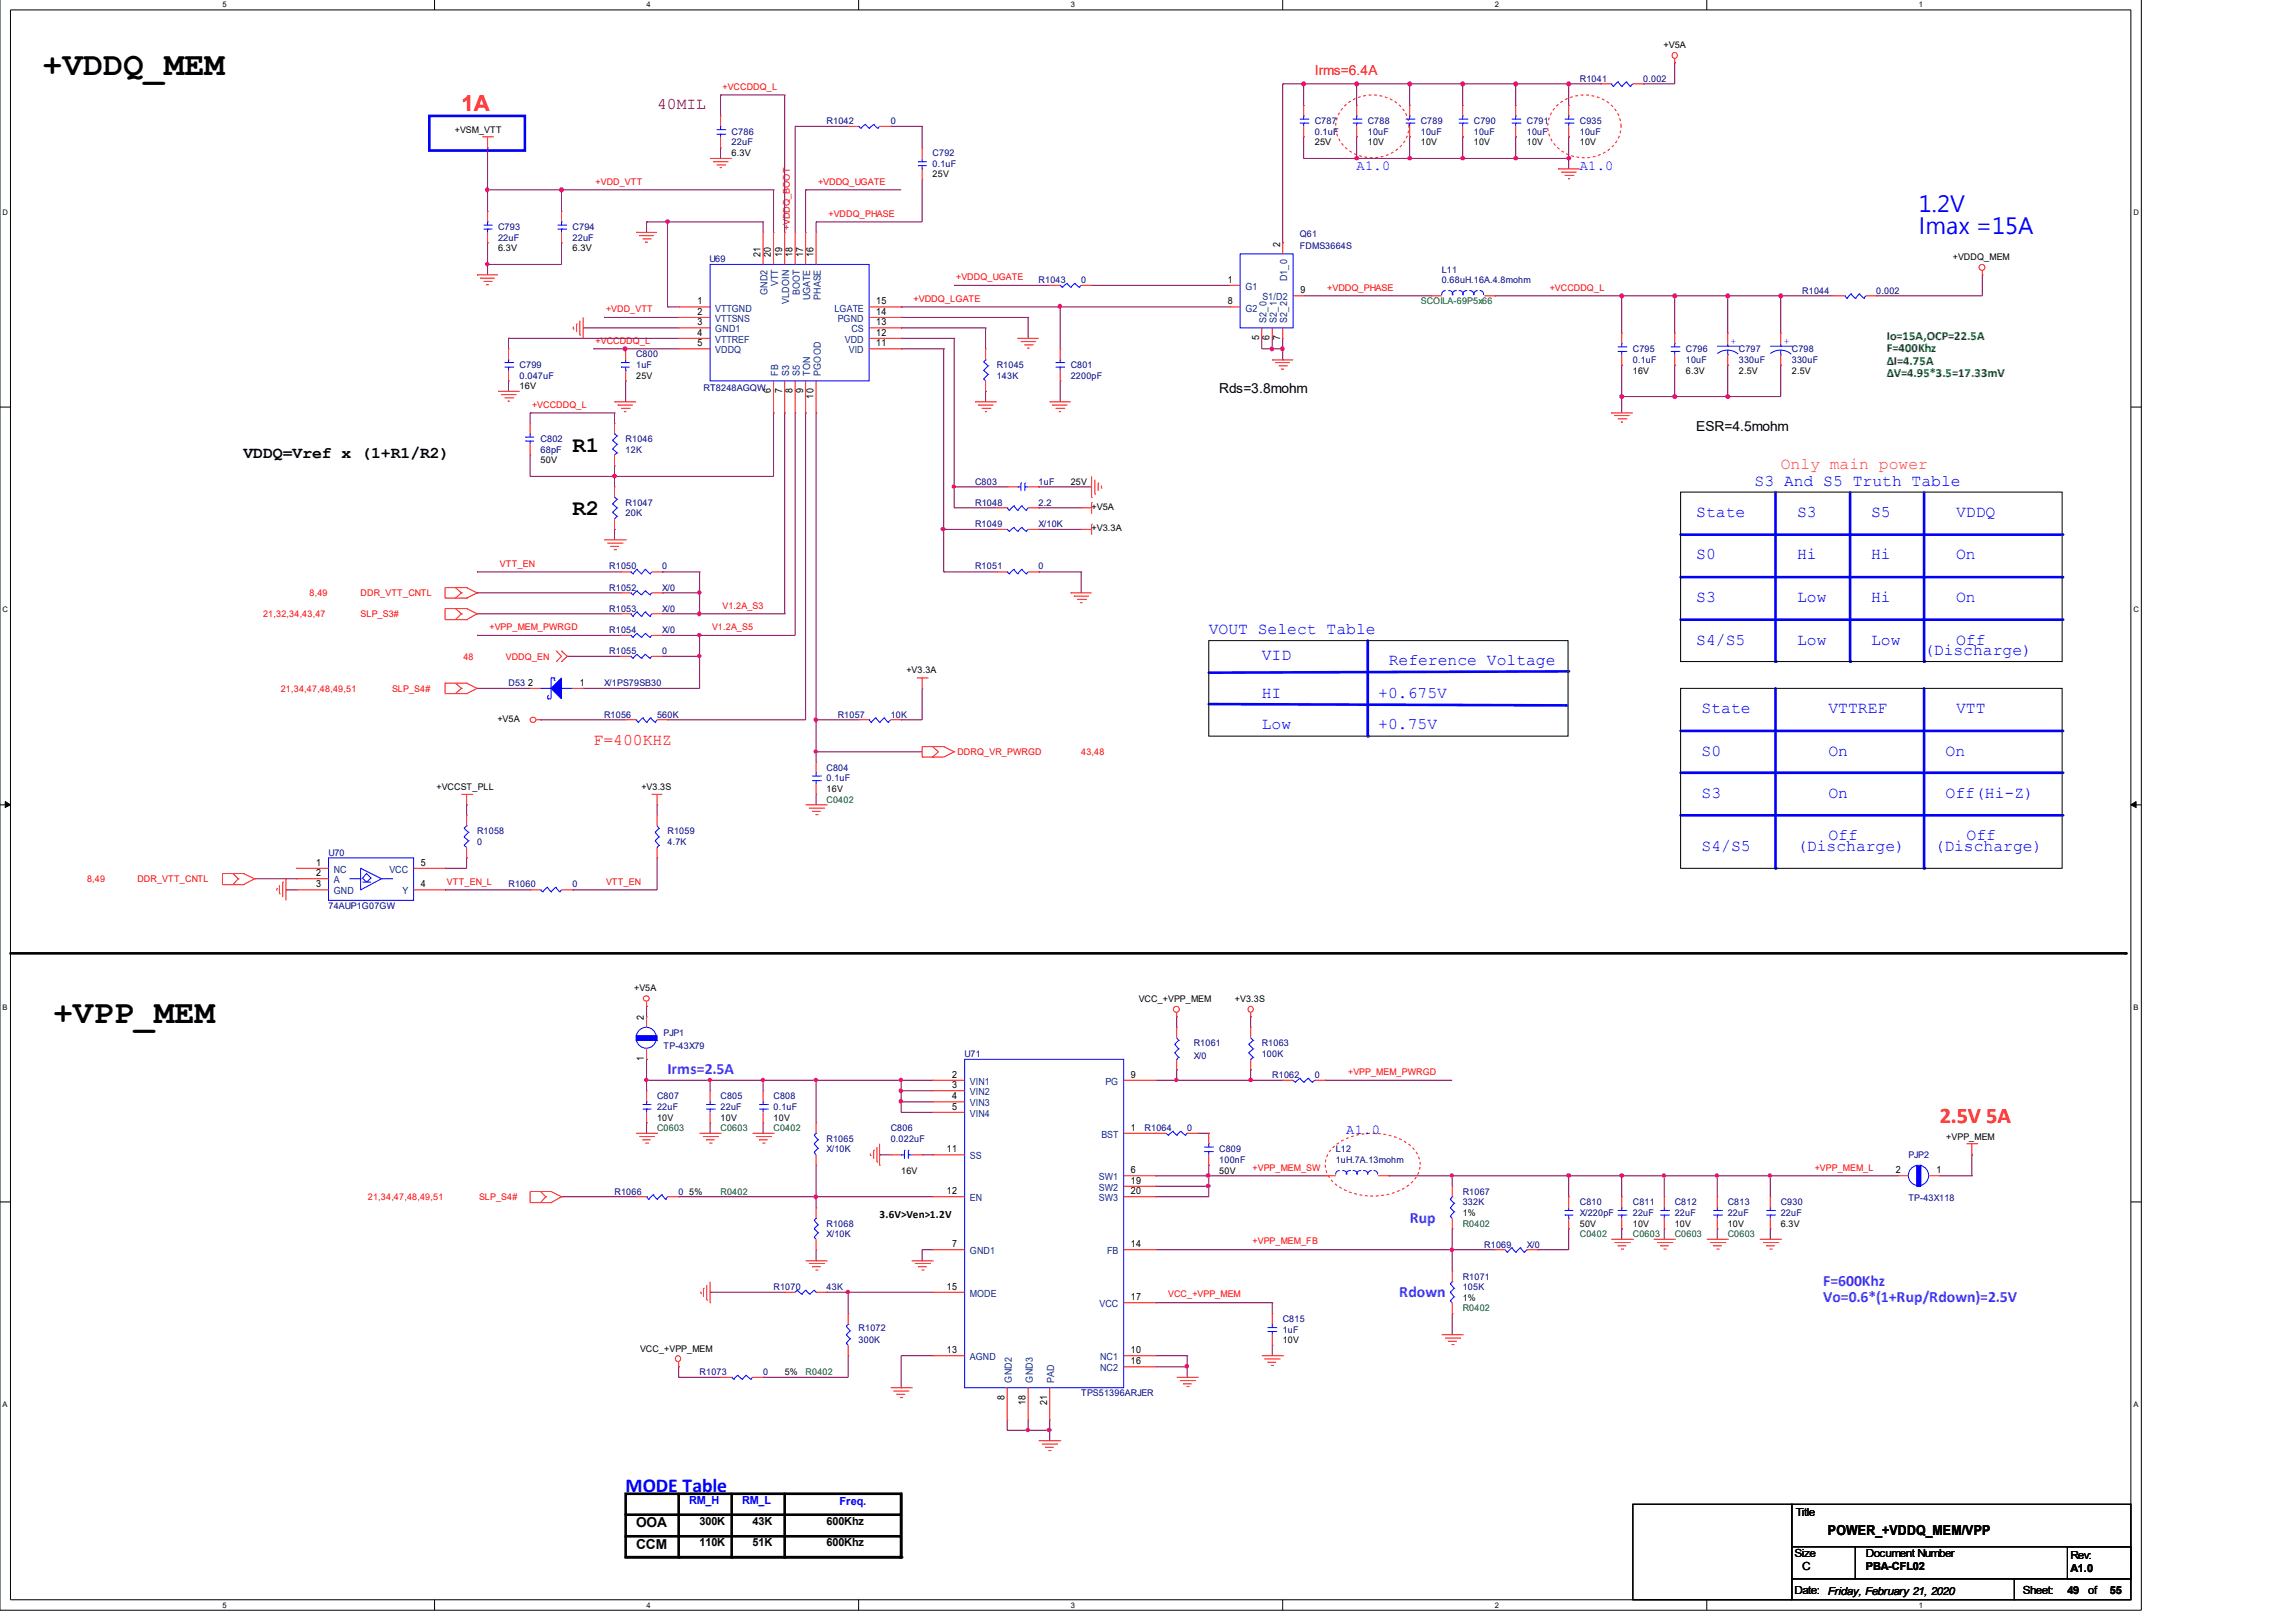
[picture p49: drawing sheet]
<svg xmlns="http://www.w3.org/2000/svg" width="297mm" height="210mm" viewBox="0 0 297 210" stroke-linecap="round" stroke-linejoin="round" font-family="sans-serif">
<defs><g id="words">
<g font-size="4.3">
<text x="5.5" y="9.7">+VDDQ_MEM</text>
<text x="6.9" y="132.4">+VPP_MEM</text>
</g>
<g font-size="2.9" fill="#f00">
<text x="59.7" y="14.3">1A</text>
<text x="251" y="145.3">2.5V 5A</text>
</g>
<g font-size="2.9" fill="#00f">
<text x="248.2" y="27.4">1.2V</text>
<text x="248.2" y="30.2">Imax =15A</text>
</g>
<g font-size="2.9">
<text x="74.1" y="58.4">R1</text>
<text x="74.1" y="66.6">R2</text>
</g>
<text font-size="2.5" fill="#00f" x="80.9" y="193.1">MODE Table</text>
<text font-size="2.1" fill="#800000" x="85" y="14.2">40MIL</text>
<text font-size="2.1" x="31.5" y="59.3">VDDQ=Vref x (1+R1/R2)</text>
<g font-size="2.1" fill="#00f">
<text x="227" y="62.8">S3 And S5 Truth Table</text>
<text x="219.5" y="66.9">State</text>
<text x="232.5" y="66.9">S3</text>
<text x="242.1" y="66.9">S5</text>
<text x="253.1" y="66.9">VDDQ</text>
<text x="219.5" y="72.4">S0</text>
<text x="219.5" y="77.9">S3</text>
<text x="232.5" y="77.9">Low</text>
<text x="232.5" y="72.4">Hi</text>
<text x="242.1" y="77.9">Hi</text>
<text x="242.1" y="72.4">Hi</text>
<text x="253.1" y="77.9">On</text>
<text x="253.1" y="72.4">On</text>
<text x="156.4" y="82.1">VOUT Select Table</text>
<text x="219.5" y="83.4">S4/S5</text>
<text x="232.5" y="83.4">Low</text>
<text x="242.1" y="83.4">Low</text>
<text x="253.1" y="83.4">Off</text>
<text x="163.2" y="85.4">VID</text>
<text x="179.7" y="86.1">Reference Voltage</text>
<text x="248.9" y="84.8">(Discharge)</text>
<text x="163.2" y="90.3">HI</text>
<text x="163.2" y="94.3">Low</text>
<text x="178.3" y="94.3">+0.75V</text>
<text x="178.3" y="90.3">+0.675V</text>
<text x="220.1" y="92.3">State</text>
<text x="236.6" y="92.3">VTTREF</text>
<text x="253.1" y="92.3">VTT</text>
<text x="220.1" y="97.8">S0</text>
<text x="236.6" y="97.8">On</text>
<text x="251.7" y="97.8">On</text>
<text x="220.1" y="103.3">S3</text>
<text x="236.6" y="103.3">On</text>
<text x="251.7" y="103.3">Off(Hi-Z)</text>
<text x="220.1" y="110.2">S4/S5</text>
<text x="232.5" y="110.2">(Discharge)</text>
<text x="236.6" y="108.7">Off</text>
<text x="250.3" y="110.2">(Discharge)</text>
<text x="254.4" y="108.7">Off</text>
</g>
<text font-size="2.1" fill="#ff8000" x="230.4" y="60.7">Only main power</text>
<text font-size="2.1" fill="#f00" x="76.8" y="96.4">F=400KHZ</text>
<g font-size="2" fill="#8000ff">
<text x="86.4" y="139">Irms=2.5A</text>
<text x="182.4" y="158.3">Rup</text>
<text x="181" y="167.8">Rdown</text>
<text x="235.9" y="166.5">F=600Khz</text>
<text x="235.9" y="168.5">Vo=0.6*(1+Rup/Rdown)=2.5V</text>
</g>
<text font-size="1.8" fill="#f00" x="170.1" y="9.8">Irms=6.4A</text>
<g font-size="1.8" fill="#00f">
<text x="175.5" y="21.9">A1.0</text>
<text x="204.4" y="21.9">A1.0</text>
<text x="174.2" y="146.7">A1.0</text>
</g>
<g font-size="1.8">
<text x="157.7" y="50.9">Rds=3.8mohm</text>
<text x="219.5" y="55.7">ESR=4.5mohm</text>
<text x="82.3" y="197.6">OOA</text>
<text x="82.3" y="200.4">CCM</text>
<text x="236.5" y="198.6">POWER_+VDDQ_MEM/VPP</text>
</g>
<g font-size="1.6" fill="#008000">
<text x="244.1" y="44">Io=15A,OCP=22.5A</text>
<text x="244.1" y="45.6">F=400Khz</text>
<text x="244.1" y="47.2">ΔI=4.75A</text>
<text x="244.1" y="48.8">ΔV=4.95*3.5=17.33mV</text>
</g>
<g font-size="1.4">
<text x="113.8" y="157.7">3.6V&gt;Ven&gt;1.2V</text>
<text x="90.5" y="197.3">300K</text>
<text x="97.4" y="197.3">43K</text>
<text x="106.9" y="197.3">600Khz</text>
<text x="232.3" y="196.2">Title</text>
<text x="90.5" y="200.1">110K</text>
<text x="97.4" y="200.1">51K</text>
<text x="106.9" y="200.1">600Khz</text>
<text x="232.2" y="201.4">Size</text>
<text x="233.2" y="203.2">C</text>
<text x="241.4" y="201.4">Document Number</text>
<text x="241.4" y="203.2">PBA-CFL02</text>
<text x="267.9" y="201.7">Rev:</text>
<text x="267.9" y="203.4">A1.0</text>
<text x="232.2" y="206.3">Date:</text>
<text x="236.5" y="206.3">Friday, February 21, 2020</text>
<text x="261.7" y="206.3">Sheet:</text>
<text x="267.5" y="206.3">49</text>
<text x="270.2" y="206.3">of</text>
<text x="273" y="206.3">55</text>
</g>
<g font-size="1.4" fill="#00f">
<text x="89.2" y="194.6">RM_H</text>
<text x="96" y="194.6">RM_L</text>
<text x="108.6" y="194.7">Freq.</text>
</g>
<g font-size="1.3">
<text x="98.4" y="33.3" transform="rotate(-90 98.4 33.3)">21</text>
<text x="99.7" y="33.3" transform="rotate(-90 99.7 33.3)">20</text>
<text x="101.2" y="33.3" transform="rotate(-90 101.2 33.3)">19</text>
<text x="102.5" y="33.3" transform="rotate(-90 102.5 33.3)">18</text>
<text x="103.9" y="33.3" transform="rotate(-90 103.9 33.3)">17</text>
<text x="105.2" y="33.3" transform="rotate(-90 105.2 33.3)">16</text>
<text x="165.6" y="31.9" transform="rotate(-90 165.6 31.9)">2</text>
<text x="90.3" y="39.4">1</text>
<text x="90.3" y="40.7">2</text>
<text x="113.4" y="40.7">14</text>
<text x="113.4" y="39.4">15</text>
<text x="158.8" y="36.6">1</text>
<text x="158.8" y="39.4">8</text>
<text x="168.2" y="37.9">9</text>
<text x="90.3" y="42.1">3</text>
<text x="90.3" y="43.4">4</text>
<text x="90.3" y="44.8">5</text>
<text x="113.4" y="44.8">11</text>
<text x="113.4" y="43.4">12</text>
<text x="113.4" y="42.1">13</text>
<text x="162.9" y="44" transform="rotate(-90 162.9 44)">5</text>
<text x="164.3" y="44" transform="rotate(-90 164.3 44)">6</text>
<text x="165.6" y="44" transform="rotate(-90 165.6 44)">7</text>
<text x="99.7" y="50.9" transform="rotate(-90 99.7 50.9)">6</text>
<text x="101.2" y="50.9" transform="rotate(-90 101.2 50.9)">7</text>
<text x="102.5" y="50.9" transform="rotate(-90 102.5 50.9)">8</text>
<text x="103.9" y="50.9" transform="rotate(-90 103.9 50.9)">9</text>
<text x="105.2" y="51.6" transform="rotate(-90 105.2 51.6)">10</text>
<text x="68.3" y="88.7">2</text>
<text x="75" y="88.7">1</text>
<text x="40.9" y="112">1</text>
<text x="40.9" y="113.4">2</text>
<text x="54.4" y="112">5</text>
<text x="40.9" y="114.8">3</text>
<text x="54.4" y="114.8">4</text>
<text x="83.3" y="137.3" transform="rotate(-90 83.3 137.3)">1</text>
<text x="83.3" y="132" transform="rotate(-90 83.3 132)">2</text>
<text x="123.2" y="139.5">2</text>
<text x="123.2" y="140.8">3</text>
<text x="123.2" y="142.3">4</text>
<text x="123.2" y="143.6">5</text>
<text x="146.3" y="139.5">9</text>
<text x="122.5" y="149.1">11</text>
<text x="146.3" y="146.3">1</text>
<text x="122.5" y="154.5">12</text>
<text x="146.3" y="151.8">6</text>
<text x="146.3" y="153.2">19</text>
<text x="146.3" y="154.5">20</text>
<text x="245.3" y="151.8">2</text>
<text x="250.5" y="151.8">1</text>
<text x="123.2" y="161.4">7</text>
<text x="146.3" y="161.4">14</text>
<text x="122.5" y="166.9">15</text>
<text x="146.3" y="168.2">17</text>
<text x="122.5" y="175.1">13</text>
<text x="146.3" y="175.1">10</text>
<text x="146.3" y="176.5">16</text>
<text x="130" y="181.2" transform="rotate(-90 130 181.2)">8</text>
<text x="132.7" y="181.9" transform="rotate(-90 132.7 181.9)">18</text>
<text x="135.5" y="181.9" transform="rotate(-90 135.5 181.9)">21</text>
</g>
<g font-size="1.3" fill="#004080">
<text x="92.5" y="40.3">VTTGND</text>
<text x="92.5" y="41.7">VTTSNS</text>
<text x="99.3" y="38.2" transform="rotate(-90 99.3 38.2)">GND2</text>
<text x="100.7" y="37" transform="rotate(-90 100.7 37)">VTT</text>
<text x="102.1" y="39.3" transform="rotate(-90 102.1 39.3)">VLDOIN</text>
<text x="103.5" y="38.2" transform="rotate(-90 103.5 38.2)">BOOT</text>
<text x="104.8" y="38.9" transform="rotate(-90 104.8 38.9)">UGATE</text>
<text x="106.2" y="38.8" transform="rotate(-90 106.2 38.8)">PHASE</text>
<text x="107.9" y="40.3">LGATE</text>
<text x="108.4" y="41.7">PGND</text>
<text x="161.1" y="37.5">G1</text>
<text x="161.1" y="40.3">G2</text>
<text x="163.3" y="38.9">S1/D2</text>
<text x="163.8" y="41.8" transform="rotate(-90 163.8 41.8)">S2_0</text>
<text x="165.2" y="41.8" transform="rotate(-90 165.2 41.8)">S2_1</text>
<text x="166.5" y="41.8" transform="rotate(-90 166.5 41.8)">S2_2</text>
<text x="166.5" y="36.4" transform="rotate(-90 166.5 36.4)">D1_0</text>
<text x="92.5" y="43">GND1</text>
<text x="92.5" y="44.4">VTTREF</text>
<text x="92.5" y="45.7">VDDQ</text>
<text x="109.3" y="44.4">VDD</text>
<text x="109.8" y="45.7">VID</text>
<text x="110.2" y="43">CS</text>
<text x="100.7" y="48.6" transform="rotate(-90 100.7 48.6)">FB</text>
<text x="102.1" y="48.6" transform="rotate(-90 102.1 48.6)">S3</text>
<text x="103.5" y="48.6" transform="rotate(-90 103.5 48.6)">S5</text>
<text x="104.8" y="48.6" transform="rotate(-90 104.8 48.6)">TON</text>
<text x="106.2" y="48.6" transform="rotate(-90 106.2 48.6)">PGOOD</text>
<text x="43.2" y="113">NC</text>
<text x="50.4" y="113">VCC</text>
<text x="43.2" y="114.3">A</text>
<text x="43.2" y="115.8">GND</text>
<text x="52.1" y="115.8">Y</text>
<text x="125.5" y="140.4">VIN1</text>
<text x="125.5" y="141.7">VIN2</text>
<text x="125.5" y="143.2">VIN3</text>
<text x="143" y="140.4">PG</text>
<text x="125.5" y="144.5">VIN4</text>
<text x="142.5" y="147.2">BST</text>
<text x="125.5" y="155.5">EN</text>
<text x="125.5" y="150">SS</text>
<text x="142.2" y="152.8">SW1</text>
<text x="142.2" y="154.1">SW2</text>
<text x="142.2" y="155.5">SW3</text>
<text x="125.5" y="167.8">MODE</text>
<text x="125.5" y="162.3">GND1</text>
<text x="143.3" y="162.3">FB</text>
<text x="142.2" y="169.2">VCC</text>
<text x="125.5" y="176">AGND</text>
<text x="130.9" y="178.9" transform="rotate(-90 130.9 178.9)">GND2</text>
<text x="133.6" y="178.9" transform="rotate(-90 133.6 178.9)">GND3</text>
<text x="136.4" y="178.9" transform="rotate(-90 136.4 178.9)">PAD</text>
<text x="142.3" y="176">NC1</text>
<text x="142.3" y="177.5">NC2</text>
</g>
<g font-size="1.2" fill="#f00">
<text x="93.5" y="11.6">+VCCDDQ_L</text>
<text x="77" y="23.9">+VDD_VTT</text>
<text x="105.8" y="23.9">+VDDQ_UGATE</text>
<text x="102.2" y="29.8" transform="rotate(-90 102.2 29.8)">+VDDQ_BOOT</text>
<text x="107.2" y="28">+VDDQ_PHASE</text>
<text x="78.4" y="40.4">+VDD_VTT</text>
<text x="118.2" y="39">+VDDQ_LGATE</text>
<text x="123.7" y="36.3">+VDDQ_UGATE</text>
<text x="171.7" y="37.6">+VDDQ_PHASE</text>
<text x="200.5" y="37.6">+VCCDDQ_L</text>
<text x="77" y="44.5">+VCCDDQ_L</text>
<text x="68.8" y="52.8">+VCCDDQ_L</text>
<text x="40" y="77.1">8,49</text>
<text x="46.7" y="77.1">DDR_VTT_CNTL</text>
<text x="64.7" y="73.3">VTT_EN</text>
<text x="34" y="79.9">21,32,34,43,47</text>
<text x="46.7" y="79.9">SLP_S3#</text>
<text x="63.3" y="81.5">+VPP_MEM_PWRGD</text>
<text x="92.1" y="81.5">V1.2A_S5</text>
<text x="93.5" y="78.8">V1.2A_S3</text>
<text x="36.3" y="89.5">21,34,47,48,49,51</text>
<text x="50.7" y="89.5">SLP_S4#</text>
<text x="59.9" y="85.4">48</text>
<text x="65.4" y="85.4">VDDQ_EN</text>
<text x="123.9" y="97.7">DDRQ_VR_PWRGD</text>
<text x="139.9" y="97.7">43,48</text>
<text x="11.3" y="114.1">8,49</text>
<text x="17.8" y="114.1">DDR_VTT_CNTL</text>
<text x="57.8" y="114.5">VTT_EN_L</text>
<text x="78.4" y="114.5">VTT_EN</text>
<text x="174.4" y="139.1">+VPP_MEM_PWRGD</text>
<text x="47.6" y="155.3">21,34,47,48,49,51</text>
<text x="62" y="155.3">SLP_S4#</text>
<text x="162.1" y="151.5">+VPP_MEM_SW</text>
<text x="234.8" y="151.5">+VPP_MEM_L</text>
<text x="162.1" y="161.1">+VPP_MEM_FB</text>
<text x="151.1" y="167.9">VCC_+VPP_MEM</text>
</g>
<g font-size="1.2" fill="#000080">
<text x="204.4" y="10.6">R1041</text>
<text x="212.6" y="10.6">0.002</text>
<text x="94.7" y="17.5">C786</text>
<text x="106.9" y="16.1">R1042</text>
<text x="115.2" y="16.1">0</text>
<text x="170.1" y="16.1">C787</text>
<text x="170.1" y="17.5">0.1uF</text>
<text x="177" y="16.1">C788</text>
<text x="177" y="17.5">10uF</text>
<text x="183.8" y="16.1">C789</text>
<text x="183.8" y="17.5">10uF</text>
<text x="190.7" y="16.1">C790</text>
<text x="190.7" y="17.5">10uF</text>
<text x="197.5" y="16.1">C791</text>
<text x="197.5" y="17.5">10uF</text>
<text x="204.4" y="16.1">C935</text>
<text x="204.4" y="17.5">10uF</text>
<text x="94.7" y="18.8">22uF</text>
<text x="120.6" y="20.2">C792</text>
<text x="120.6" y="21.6">0.1uF</text>
<text x="64.4" y="29.8">C793</text>
<text x="74.1" y="29.8">C794</text>
<text x="64.4" y="31.2">22uF</text>
<text x="74.1" y="31.2">22uF</text>
<text x="91.8" y="34">U69</text>
<text x="168.1" y="30.7">Q61</text>
<text x="168.1" y="32.3">FDMS3664S</text>
<text x="186.5" y="35.3">L11</text>
<text x="134.4" y="36.7">R1043</text>
<text x="139.9" y="36.7">0</text>
<text x="186.5" y="36.7">0.68uH.16A.4.8mohm</text>
<text x="233.2" y="38">R1044</text>
<text x="242.7" y="38">0.002</text>
<text x="67.2" y="47.7">C799</text>
<text x="82.3" y="46.2">C800</text>
<text x="82.3" y="47.7">1uF</text>
<text x="128.9" y="47.7">R1045</text>
<text x="138.5" y="47.7">C801</text>
<text x="211.2" y="45.6">C795</text>
<text x="211.2" y="47">0.1uF</text>
<text x="218.1" y="45.6">C796</text>
<text x="218.1" y="47">10uF</text>
<text x="225" y="45.6">C797</text>
<text x="225" y="47">330uF</text>
<text x="231.8" y="45.6">C798</text>
<text x="231.8" y="47">330uF</text>
<text x="67.2" y="49">0.047uF</text>
<text x="91" y="50.6">RT8248AGQW</text>
<text x="128.9" y="49">143K</text>
<text x="138.5" y="49">2200pF</text>
<text x="69.9" y="57.2">C802</text>
<text x="69.9" y="58.6">68pF</text>
<text x="80.9" y="57.2">R1046</text>
<text x="80.9" y="58.6">12K</text>
<text x="80.9" y="65.5">R1047</text>
<text x="126.2" y="65.5">R1048</text>
<text x="126.2" y="62.8">C803</text>
<text x="134.4" y="65.5">2.2</text>
<text x="134.4" y="62.8">1uF</text>
<text x="80.9" y="66.8">20K</text>
<text x="126.2" y="68.3">R1049</text>
<text x="134.4" y="68.3">X/10K</text>
<text x="78.8" y="76.5">R1052</text>
<text x="78.8" y="73.7">R1050</text>
<text x="85.7" y="76.5">X/0</text>
<text x="85.7" y="73.7">0</text>
<text x="126.2" y="73.7">R1051</text>
<text x="134.4" y="73.7">0</text>
<text x="78.8" y="79.2">R1053</text>
<text x="78.8" y="82">R1054</text>
<text x="85.7" y="79.2">X/0</text>
<text x="85.7" y="82">X/0</text>
<text x="65.8" y="88.8">D53</text>
<text x="78.1" y="88.8">X/1PS79SB30</text>
<text x="78.8" y="84.7">R1055</text>
<text x="85.7" y="84.7">0</text>
<text x="78.1" y="92.9">R1056</text>
<text x="85" y="92.9">560K</text>
<text x="108.4" y="92.9">R1057</text>
<text x="115.2" y="92.9">10K</text>
<text x="106.9" y="99.8">C804</text>
<text x="106.9" y="101.1">0.1uF</text>
<text x="61.7" y="108">R1058</text>
<text x="86.4" y="108">R1059</text>
<text x="42.5" y="110.8">U70</text>
<text x="61.7" y="109.4">0</text>
<text x="86.4" y="109.4">4.7K</text>
<text x="42.5" y="117.6">74AUP1G07GW</text>
<text x="65.8" y="114.8">R1060</text>
<text x="74.1" y="114.8">0</text>
<text x="85.9" y="134">PJP1</text>
<text x="85.9" y="135.7">TP-43X79</text>
<text x="124.8" y="136.8">U71</text>
<text x="154.4" y="135.4">R1061</text>
<text x="154.4" y="137.1">X/0</text>
<text x="163.2" y="135.4">R1063</text>
<text x="163.2" y="136.8">100K</text>
<text x="85" y="142.3">C807</text>
<text x="85" y="143.7">22uF</text>
<text x="93.2" y="142.3">C805</text>
<text x="93.2" y="143.7">22uF</text>
<text x="100.1" y="142.3">C808</text>
<text x="100.1" y="143.7">0.1uF</text>
<text x="164.6" y="139.5">R1062</text>
<text x="170.1" y="139.5">0</text>
<text x="106.9" y="147.8">R1065</text>
<text x="106.9" y="149.1">X/10K</text>
<text x="115.2" y="146.4">C806</text>
<text x="115.2" y="147.8">0.022uF</text>
<text x="148.1" y="146.4">R1064</text>
<text x="153.6" y="146.4">0</text>
<text x="157.7" y="149.1">C809</text>
<text x="172.8" y="149.1">L12</text>
<text x="246.9" y="149.9">PJP2</text>
<text x="79.5" y="154.6">R1066</text>
<text x="87.8" y="154.6">0</text>
<text x="157.7" y="150.6">100nF</text>
<text x="172.8" y="150.6">1uH.7A.13mohm</text>
<text x="189.2" y="154.6">R1067</text>
<text x="189.2" y="156">332K</text>
<text x="204.4" y="156">C810</text>
<text x="211.2" y="156">C811</text>
<text x="216.7" y="156">C812</text>
<text x="223.5" y="156">C813</text>
<text x="230.4" y="156">C930</text>
<text x="246.9" y="155.5">TP-43X118</text>
<text x="106.9" y="158.8">R1068</text>
<text x="106.9" y="160.1">X/10K</text>
<text x="192" y="161.5">R1069</text>
<text x="197.5" y="161.5">X/0</text>
<text x="204.4" y="157.4">X/220pF</text>
<text x="211.2" y="157.4">22uF</text>
<text x="216.7" y="157.4">22uF</text>
<text x="223.5" y="157.4">22uF</text>
<text x="230.4" y="157.4">22uF</text>
<text x="100.1" y="167">R1070</text>
<text x="106.9" y="167">43K</text>
<text x="189.2" y="165.6">R1071</text>
<text x="189.2" y="167">105K</text>
<text x="111.1" y="172.2">R1072</text>
<text x="111.1" y="173.8">300K</text>
<text x="165.9" y="171.1">C815</text>
<text x="165.9" y="172.5">1uF</text>
<text x="90.5" y="178">R1073</text>
<text x="98.7" y="178">0</text>
<text x="139.9" y="180.7">TPS51396ARJER</text>
</g>
<g font-size="1.2">
<text x="215.2" y="6.2">+V5A</text>
<text x="58.8" y="17.2">+VSM_VTT</text>
<text x="94.7" y="20.2">6.3V</text>
<text x="120.6" y="23">25V</text>
<text x="170.1" y="18.8">25V</text>
<text x="177" y="18.8">10V</text>
<text x="183.8" y="18.8">10V</text>
<text x="190.7" y="18.8">10V</text>
<text x="197.5" y="18.8">10V</text>
<text x="204.4" y="18.8">10V</text>
<text x="64.4" y="32.5">6.3V</text>
<text x="74.1" y="32.5">6.3V</text>
<text x="252.6" y="33.6">+VDDQ_MEM</text>
<text x="67.2" y="50.4">16V</text>
<text x="82.3" y="49">25V</text>
<text x="211.2" y="48.4">16V</text>
<text x="218.1" y="48.4">6.3V</text>
<text x="225" y="48.4">2.5V</text>
<text x="231.8" y="48.4">2.5V</text>
<text x="69.9" y="60">50V</text>
<text x="138.5" y="62.8">25V</text>
<text x="141.2" y="66.1">+V5A</text>
<text x="141.2" y="68.8">+V3.3A</text>
<text x="117.3" y="87.1">+V3.3A</text>
<text x="64.3" y="93.5">+V5A</text>
<text x="56.5" y="102.2">+VCCST_PLL</text>
<text x="83" y="102.2">+V3.3S</text>
<text x="106.9" y="102.5">16V</text>
<text x="82" y="128.2">+V5A</text>
<text x="147.3" y="129.6">VCC_+VPP_MEM</text>
<text x="159.8" y="129.6">+V3.3S</text>
<text x="85" y="145">10V</text>
<text x="93.2" y="145">10V</text>
<text x="100.1" y="145">10V</text>
<text x="251.8" y="147.5">+VPP_MEM</text>
<text x="89.2" y="154.6">5%</text>
<text x="116.6" y="151.9">16V</text>
<text x="157.7" y="151.9">50V</text>
<text x="189.2" y="157.4">1%</text>
<text x="204.4" y="158.8">50V</text>
<text x="211.2" y="158.8">10V</text>
<text x="216.7" y="158.8">10V</text>
<text x="223.5" y="158.8">10V</text>
<text x="230.4" y="158.8">6.3V</text>
<text x="165.9" y="173.8">10V</text>
<text x="189.2" y="168.3">1%</text>
<text x="82.8" y="174.9">VCC_+VPP_MEM</text>
<text x="101.5" y="178">5%</text>
</g>
<g font-size="1.2" fill="#008000">
<text x="183.8" y="39.4">SCOILA-69P5x66</text>
<text x="106.9" y="103.9">C0402</text>
<text x="85" y="146.4">C0603</text>
<text x="93.2" y="146.4">C0603</text>
<text x="100.1" y="146.4">C0402</text>
<text x="93.2" y="154.6">R0402</text>
<text x="189.2" y="158.8">R0402</text>
<text x="204.4" y="160.1">C0402</text>
<text x="211.2" y="160.1">C0603</text>
<text x="216.7" y="160.1">C0603</text>
<text x="223.5" y="160.1">C0603</text>
<text x="189.2" y="169.7">R0402</text>
<text x="104.2" y="178">R0402</text>
</g>
<g font-size="1.2" fill="#00f">
<text x="223.9" y="44.5">+</text>
<text x="230.8" y="44.5">+</text>
</g>
<g font-size="1">
<text x="28.8" y=".9">5</text>
<text x="83.7" y=".9">4</text>
<text x="138.5" y=".9">3</text>
<text x="193.4" y=".9">2</text>
<text x="248.2" y=".9">1</text>
<text x=".3" y="27.8">D</text>
<text x="276" y="27.8">D</text>
<text x=".3" y="79.2">C</text>
<text x="276" y="79.2">C</text>
<text x=".3" y="130.7">B</text>
<text x="276" y="130.7">B</text>
<text x=".3" y="182">A</text>
<text x="276" y="182">A</text>
<text x="28.8" y="208">5</text>
<text x="83.7" y="208">4</text>
<text x="138.5" y="208">3</text>
<text x="193.4" y="208">2</text>
<text x="248.2" y="208">1</text>
</g>
</g></defs>
<path d="M0 -.1v208.5h277v-208.5M1.4 1.3h274.3v205.7h-274.3z" fill="none" stroke="#000" stroke-width=".13"/>
<g fill="#fff">
<path d="M28.8 .1h.4v1h-.4z"/>
<path d="M28.8 207.2h.4v1h-.4z"/>
</g>
<path d="M56.2 -.1v1.4M56.2 207v1.4" fill="none" stroke="#000" stroke-width=".13"/>
<g fill="#fff">
<path d="M83.7 .1h.4v1h-.4z"/>
<path d="M83.7 207.2h.4v1h-.4z"/>
</g>
<path d="M111.1 -.1v1.4M111.1 207v1.4" fill="none" stroke="#000" stroke-width=".13"/>
<g fill="#fff">
<path d="M138.5 .1h.4v1h-.4z"/>
<path d="M138.5 207.2h.4v1h-.4z"/>
</g>
<path d="M165.9 -.1v1.4M165.9 207v1.4" fill="none" stroke="#000" stroke-width=".13"/>
<g fill="#fff">
<path d="M193.4 .1h.4v1h-.4z"/>
<path d="M193.4 207.2h.4v1h-.4z"/>
</g>
<path d="M220.8 -.1v1.4M220.8 207v1.4" fill="none" stroke="#000" stroke-width=".13"/>
<g fill="#fff">
<path d="M248.2 .1h.5v1h-.5z"/>
<path d="M248.2 207.2h.5v1h-.5z"/>
<path d="M.3 26.9h.5v1.1h-.5z"/>
<path d="M276 26.9h.5v1.1h-.5z"/>
<path d="M.3 78.3h.5v1h-.5z"/>
<path d="M276 78.3h.5v1h-.5z"/>
</g>
<path d="M0 52.7h1.4M275.7 52.7h1.3" fill="none" stroke="#000" stroke-width=".13"/>
<g fill="#fff">
<path d="M.3 129.8h.5v1h-.5z"/>
<path d="M276 129.8h.5v1h-.5z"/>
</g>
<path d="M0 104.2h1.4M275.7 104.2h1.3" fill="none" stroke="#000" stroke-width=".13"/>
<path d="M.7 103.7l.7 .5-.7 .3zM275.7 104.2l.7-.5v.8z" fill="#000" stroke="#000" stroke-width=".13"/>
<g fill="#fff">
<path d="M.3 181.2h.5v1h-.5z"/>
<path d="M276 181.2h.5v1h-.5z"/>
</g>
<path d="M0 155.5h1.4M275.7 155.5h1.3" fill="none" stroke="#000" stroke-width=".13"/>
<path d="M1.4 123.4h273.6" fill="none" stroke="#000" stroke-width=".34"/>
<circle cx="275" cy="123.4" r=".17" fill="#000"/>
<path d="M55.5 15h12.4v4.5h-12.4zM229.7 63.7v21.9" fill="none" stroke="#00f" stroke-width=".34"/>
<circle cx="229.7" cy="85.6" r=".17" fill="#00f"/>
<path d="M217.4 74.7h49.4" fill="none" stroke="#00f" stroke-width=".34"/>
<circle cx="266.8" cy="74.7" r=".17" fill="#00f"/>
<path d="M217.4 80.2h49.4" fill="none" stroke="#00f" stroke-width=".34"/>
<circle cx="266.8" cy="80.2" r=".17" fill="#00f"/>
<path d="M239.4 63.7v21.9" fill="none" stroke="#00f" stroke-width=".34"/>
<circle cx="239.4" cy="85.6" r=".17" fill="#00f"/>
<path d="M217.4 69.2h49.4" fill="none" stroke="#00f" stroke-width=".34"/>
<circle cx="266.8" cy="69.2" r=".17" fill="#00f"/>
<path d="M229.7 89.1v23.3" fill="none" stroke="#00f" stroke-width=".34"/>
<circle cx="229.7" cy="112.4" r=".17" fill="#00f"/>
<path d="M217.4 105.5h49.4" fill="none" stroke="#00f" stroke-width=".34"/>
<circle cx="266.8" cy="105.5" r=".17" fill="#00f"/>
<path d="M248.9 63.7v21.9" fill="none" stroke="#00f" stroke-width=".34"/>
<circle cx="248.9" cy="85.6" r=".17" fill="#00f"/>
<path d="M217.4 94.6h49.4" fill="none" stroke="#00f" stroke-width=".34"/>
<circle cx="266.8" cy="94.6" r=".17" fill="#00f"/>
<path d="M217.4 100h49.4" fill="none" stroke="#00f" stroke-width=".34"/>
<circle cx="266.8" cy="100" r=".17" fill="#00f"/>
<path d="M248.9 89.1v23.3" fill="none" stroke="#00f" stroke-width=".34"/>
<circle cx="248.9" cy="112.4" r=".17" fill="#00f"/>
<path d="M217.4 63.7h49.4v21.9h-49.4zM217.4 89.1h49.4v23.3h-49.4z" fill="none" stroke="#000" stroke-width=".13"/>
<path d="M156.4 91.1l46.2 .2" fill="none" stroke="#00f" stroke-width=".34"/>
<circle cx="202.6" cy="91.3" r=".17" fill="#00f"/>
<path d="M177 82.9v12.4" fill="none" stroke="#00f" stroke-width=".34"/>
<circle cx="177" cy="95.3" r=".17" fill="#00f"/>
<path d="M202.9 86.9l-46.5 .2" fill="none" stroke="#00f" stroke-width=".34"/>
<circle cx="202.9" cy="86.9" r=".17" fill="#00f"/>
<path d="M156.4 82.9h46.5v12.4h-46.5zM211.2 194.7h20.6v12.3h-20.6zM231.8 194.7h43.9v5.5h-43.9zM231.8 200.2h8.2v4.1h-8.2zM231.8 204.3h28.8v2.7h-28.8zM240 200.2h35.7v4.1h-35.7zM260.6 204.3h15.1v2.7h-15.1zM267.5 200.2h8.2v4.1h-8.2z" fill="none" stroke="#000" stroke-width=".13"/>
<path d="M80.9 193.3h35.7v8.2h-35.7zM80.9 196h35.5M80.9 198.8h35.5M87.8 193.3v8.2M94.7 193.3v8.2M101.5 193.3v8.2M116.6 193.3v8.2M80.9 201.5h35.5" fill="none" stroke="#000" stroke-width=".34"/>
<g fill="#000">
<circle cx="116.4" cy="196" r=".17"/>
<circle cx="116.4" cy="198.8" r=".17"/>
<circle cx="87.8" cy="201.5" r=".17"/>
<circle cx="94.7" cy="201.5" r=".17"/>
<circle cx="101.5" cy="201.5" r=".17"/>
<circle cx="116.4" cy="201.5" r=".17"/>
<circle cx="116.6" cy="201.5" r=".17"/>
</g>
<path d="M173.9 13.7a5.2 5.2 0 0 1 7.7 .6 3.7 3.7 0 0 1-1.7 5.6 5.1 5.1 0 0 1-6.8-2.1 3.6 3.6 0 0 1 .8-4.1zM201.4 13.7a5.2 5.2 0 0 1 7.7 .6 3.7 3.7 0 0 1-1.7 5.6 5.1 5.1 0 0 1-6.9-2.1 3.6 3.6 0 0 1 .9-4.1zM172.3 148.7a8 8 0 0 1 8.4-1.5 4.1 4.1 0 0 1 3 3.5 4.1 4.1 0 0 1-3 3.5 8.4 8.4 0 0 1-7.8-.9 3.1 3.1 0 0 1-.6-4.6z" fill="none" stroke="#f00" stroke-width=".13" stroke-dasharray=".4 .4 .4 .4 .4 .4 .4 .4" stroke-linecap="butt"/>
<g fill="none" stroke="#800040" stroke-width=".13">
<path d="M63.1 19.1h.1M63.1 19.1v8.3M93.2 12.3h.1M93.2 19.1h.1M93.2 12.3h8.3M93.2 12.3v2.7M93.2 19.1v1.4M101.5 12.3h.1M101.5 12.3v17.8M102.9 16.4h.1M102.9 16.4h6.8M102.9 16.4v13.7"/>
<path d="M115.2 16.4h.1M115.2 16.4h4.1M119.3 16.4h.1M119.3 16.4v2.7M165.9 10.9h.1M165.9 10.9h41.2M165.9 10.9v20.5M168.7 17.7h.1M168.7 10.9h.1M168.7 10.9v2.7M168.7 17.7v2.8M175.5 17.7h.1"/>
<path d="M175.5 10.9h.1M175.5 10.9v2.7M175.5 17.7v2.8M182.4 10.9h.1M182.4 17.7h.1M182.4 10.9v2.7M182.4 17.7v2.8M189.2 10.9h.1M189.2 17.7h.1M189.2 10.9v2.7M189.2 17.7v2.8M196.1 10.9h.1"/>
<path d="M196.1 17.7h.1M196.1 10.9v2.7M196.1 17.7v2.8M202.9 10.9h.1M202.9 17.7h.1M202.9 10.9v2.7M202.9 17.7v4.2M207.1 10.9h.1M212.6 10.9h.1M216.7 8.1h.1M216.7 8.1v2.8h-4.1M63.1 24.6h.1"/>
<path d="M63.1 31.4h.1M63.1 34.2h.1M63.1 31.4v4.2M63.1 24.6h37M72.6 24.6h.1M72.6 31.4h.1M72.6 24.6v2.8M72.6 31.4v2.8h-9.5M83.7 28.7h.1M83.7 28.7h15M83.7 28.7v1.4M86.4 28.7h.1"/>
<path d="M86.4 39.7h.1M86.4 39.7h1.4M86.4 28.7v11M98.7 28.7h.1M98.7 28.7v1.4M100.1 24.6h.1M100.1 24.6v5.5M104.2 24.6h.1M104.2 24.6h12.4M104.2 24.6v5.5M105.6 28.7h.1M105.6 28.7v1.4"/>
<path d="M116.6 39.7h.1M116.6 39.7h42.5M119.3 23.2h.1M119.3 23.2v5.5h-13.7M123.4 36.9h.1M123.4 36.9h12.4M137.2 39.7h.1M137.2 39.7v5.4M141.2 36.9h.1M141.2 36.9h17.9M165.9 31.4h.1M168.7 20.5h.1"/>
<path d="M168.7 20.5h34.2M168.7 38.3h16.5M182.4 20.5h.1M185.2 38.3h.1M189.2 20.5h.1M193.4 38.3h.1M193.4 38.3h43.8M196.1 20.5h.1M202.9 20.5h.1M209.8 38.3h.1M209.8 38.3v4.8M216.7 38.3h.1"/>
<path d="M216.7 38.3v4.8M223.5 38.3h.1M223.5 38.3v4.8M230.4 38.3h.1M230.4 38.3v4.8M242.7 38.3h.1M256.5 35.6h.1M256.5 35.6v2.7h-13.8M65.8 49.3h.1M65.8 43.8h.1M65.8 43.8v1.3M65.8 49.3v1.3"/>
<path d="M65.8 43.8h22M68.6 53.4h.1M68.6 58.9h.1M68.6 53.4v1.4M68.6 58.9v2.8M68.6 53.4h10.9M75.4 42.4h.1M75.4 42.4h12.4M76.8 45.1h.1M76.8 45.1h11M78.1 41.1h.1M78.1 41.1h9.7"/>
<path d="M79.5 53.4h.1M79.5 53.4v1.4M80.9 49.3h.1M80.9 45.1h.1M80.9 49.3v2.7M100.1 53.4h.1M100.1 53.4v8.3h-31.5M101.5 53.4h.1M101.5 53.4v26M102.9 53.4h.1M102.9 53.4v28.8h-17.2M104.2 53.4h.1"/>
<path d="M104.2 53.4v39.7h-17.8M105.6 53.4h.1M105.6 53.4v45.3M116.6 41.1h.1M116.6 42.4h.1M116.6 43.8h.1M116.6 45.1h.1M116.6 42.4h10.9M116.6 45.1h5.5M116.6 41.1h16.4M116.6 43.8h6.8M122.1 45.1h.1"/>
<path d="M122.1 45.1v28.9M123.4 43.8h.1M123.4 43.8v21.9M127.5 50.6h.1M127.5 42.4h.1M127.5 42.4v2.7M127.5 50.6v1.4M133 41.1h.1M133 41.1v2.7M137.2 49.3h.1M137.2 49.3v2.7M163.2 43.8h.1"/>
<path d="M163.2 43.8v1.3h2.7M164.6 45.1h.1M164.6 43.8h.1M164.6 43.8v1.3M165.9 45.1h.1M165.9 46.6h.1M165.9 43.8v2.8M209.8 51.3h.1M209.8 47.3h.1M209.8 47.3v6.1M216.7 47.3h.1M216.7 51.3h.1"/>
<path d="M216.7 47.3v4M223.5 47.3h.1M223.5 51.3h.1M223.5 47.3v4M230.4 47.3h.1M230.4 47.3v4h-20.6M61.7 79.4h.1M61.7 76.7h.1M61.7 74h.1M61.7 74h18.6M61.7 79.4h18.6M61.7 76.7h18.6"/>
<path d="M68.6 61.7h.1M79.5 68.5h.1M79.5 60.3h.1M79.5 61.7h.1M79.5 60.3v2.7M79.5 68.5v1.4M85.7 74h.1M85.7 76.7h.1M85.7 74h4.8M85.7 79.4h15.8M85.7 76.7h4.8M90.5 74h.1"/>
<path d="M90.5 79.4h.1M90.5 76.7h.1M90.5 74v5.4M101.5 79.4h.1M122.1 68.5h.1M122.1 74h.1M122.1 68.5h6.8M122.1 74h6.8M123.4 65.7h.1M123.4 63h.1M123.4 65.7h5.5M123.4 63h6.9"/>
<path d="M134.4 68.5h.1M134.4 65.7h.1M134.4 74h.1M134.4 63h.1M134.4 68.5h5.5M134.4 65.7h5.5M134.4 74h5.5M134.4 63h6.8M139.9 74h.1M139.9 74v2.7M61.7 82.2h.1M61.7 89.1h.1"/>
<path d="M61.7 82.2h18.6M61.7 89.1h6.9M69.9 93.1h.1M69.9 93.1h11M73.4 84.9h.1M73.4 84.9h6.9M75.4 89.1h.1M85.7 84.9h.1M85.7 82.2h.1M85.7 84.9h4.8M86.4 93.1h.1M90.5 84.9h.1"/>
<path d="M90.5 82.2h.1M90.5 82.2v6.9h-15.1M105.6 93.1h.1M105.6 97.3h.1M105.6 93.1h5.5M105.6 97.3h13.7M116.6 93.1h.1M119.3 89.1h.1M119.3 89.1v4h-2.7M32.9 113.7h5.5M37 115.2h.1M37 115.2h1.4"/>
<path d="M38.4 113.7h.1M57.6 112.4h.1M57.6 115.2h.1M57.6 115.2h11M60.4 104.2h.1M60.4 111h.1M60.4 104.2v1.3M60.4 111v1.4h-2.8M74.1 115.2h.1M85 104.2h.1M85 111h.1M85 111v4.2h-10.9"/>
<path d="M85 104.2v1.3M105.6 102.8h.1M105.6 102.8v1.4M83.7 139.8h.1M83.7 130.2h.1M83.7 137.1h.1M83.7 130.2v1.4M83.7 137.1v4.1M83.7 139.8h36.9M91.9 139.8h.1M91.9 139.8v1.4M98.7 139.8h.1"/>
<path d="M98.7 139.8v1.4M105.6 139.8h.1M105.6 139.8v5.5M116.6 139.8h.1M116.6 139.8v4.1M149.5 139.8h16.4M152.2 139.8h.1M152.2 131.6h.1M152.2 138.4h.1M152.2 131.6v1.3M152.2 138.4v1.4M161.8 131.6h.1"/>
<path d="M161.8 138.4h.1M161.8 139.8h.1M161.8 131.6v1.3M161.8 138.4v1.4M171.4 139.8h.1M171.4 139.8h16.5M72.6 154.9h.1M72.6 154.9h9.7M83.7 145.3h.1M83.7 145.3v1.4M87.8 154.9h.1M87.8 154.9h32.8"/>
<path d="M91.9 145.3h.1M91.9 145.3v1.4M98.7 145.3h.1M98.7 145.3v1.4M105.6 150.8h.1M105.6 154.9h.1M105.6 150.8v5.5M113.8 149.5h.1M113.8 149.5h1.4M116.6 143.9h.1M116.6 141.2h.1M116.6 142.6h.1"/>
<path d="M116.6 143.9h4M116.6 141.2h4M116.6 142.6h4M119.3 149.5h1.3M120.6 149.5h.1M149.5 152.2h.1M149.5 153.5h.1M149.5 154.9h.1M149.5 152.2h21.9M149.5 153.5h6.9M154.9 146.7h1.5M156.4 150.8h.1"/>
<path d="M156.4 152.2h.1M156.4 153.5h.1M156.4 146.7h.1M156.4 150.8v4.1h-6.9M179.7 152.2h.1M179.7 152.2h65.8M187.9 159h.1M187.9 152.2h.1M187.9 152.2v1.3M187.9 159v5.5M202.9 152.2h.1M202.9 159h.1"/>
<path d="M202.9 152.2v2.7M202.9 159v2.7h-4M209.8 152.2h.1M209.8 159h.1M209.8 152.2v2.7M209.8 159v1.4M215.3 159h.1M215.3 152.2h.1M215.3 152.2v2.7M215.3 159v1.4M222.2 159h.1M222.2 152.2h.1"/>
<path d="M222.2 152.2v2.7M222.2 159v1.4M229 159h.1M229 152.2h.1M229 152.2v2.7M229 159v1.4M251 152.2h4.1M255.1 152.2h.1M255.1 149.5h.1M255.1 149.5v2.7M87.8 178.2h.1M87.8 176.9h.1"/>
<path d="M87.8 178.2h5.4M87.8 176.9v1.3M91.9 167.2h.1M91.9 167.2h9.6M98.7 178.2h.1M105.6 163.2h.1M105.6 161.7v1.5M106.9 167.2h.1M106.9 167.2h13.7M109.7 175.4h.1M109.7 167.2h.1M109.7 167.2v2.8"/>
<path d="M109.7 175.4v2.8h-11M116.6 179.6h.1M119.3 161.7h.1M119.3 163.2h.1M119.3 161.7v1.5M119.3 161.7h1.3M120.6 175.4h.1M120.6 175.4h-4v4.2M149.5 168.6h.1M149.5 161.7h43.9M149.5 175.4h4.1M149.5 176.9h4.1"/>
<path d="M149.5 168.6h15.1M153.6 176.9h.1M153.6 175.4h.1M153.6 178.2h.1M153.6 175.4v2.8M164.6 168.6h.1M164.6 174.1h.1M164.6 168.6v1.4M164.6 174.1v1.3M187.9 170h.1M187.9 161.7h.1M187.9 170v2.7"/>
<path d="M198.9 161.7h.1M130.3 185.1h.1M130.3 183.7v1.4M130.3 185.1h5.5M133 185.1h.1M133 183.7v1.4M135.8 185.1h.1M135.8 183.7v2.8"/>
</g>
<g fill="#f0f" stroke="#f0f" stroke-width=".13">
<path d="M86.2 28.5h.3l.1 .2-.1 .1h-.3l-.1-.1z" fill-rule="evenodd"/>
<path d="M79.3 61.5h.4l.1 .1-.1 .2h-.4l-.1-.2z" fill-rule="evenodd"/>
<path d="M121.8 68.3h.4l.1 .2-.1 .1h-.4v-.1z" fill-rule="evenodd"/>
<path d="M189 20.3h.4l.1 .2-.1 .1h-.4v-.1z" fill-rule="evenodd"/>
<path d="M195.9 20.3h.4v.2v.1h-.4l-.1-.1z" fill-rule="evenodd"/>
<path d="M175.3 20.3h.4l.1 .2-.1 .1h-.4v-.1z" fill-rule="evenodd"/>
<path d="M202.8 20.3h.3l.1 .2-.1 .1h-.3l-.1-.1z" fill-rule="evenodd"/>
<path d="M182.2 20.3h.4v.2v.1h-.4l-.1-.1z" fill-rule="evenodd"/>
<path d="M156.1 153.3h.4v.2v.1h-.4l-.1-.1z" fill-rule="evenodd"/>
<path d="M156.1 152h.4v.1v.2h-.4l-.1-.2z" fill-rule="evenodd"/>
<path d="M202.8 152h.3l.1 .1-.1 .2h-.3l-.1-.2z" fill-rule="evenodd"/>
<path d="M209.6 152h.4l.1 .1-.1 .2h-.4l-.1-.2z" fill-rule="evenodd"/>
<path d="M161.6 139.6h.4l.1 .2-.1 .1h-.4l-.1-.1z" fill-rule="evenodd"/>
<path d="M135.5 184.9h.4l.1 .2-.1 .1h-.4v-.1z" fill-rule="evenodd"/>
<circle cx="137.1" cy="39.6" r=".24"/>
<circle cx="72.6" cy="24.6" r=".25"/>
<circle cx="63" cy="24.5" r=".24"/>
<circle cx="105.5" cy="93.1" r=".24"/>
<circle cx="63" cy="34.2" r=".21"/>
<circle cx="123.4" cy="63" r=".21"/>
<circle cx="80.9" cy="45.1" r=".25"/>
<circle cx="90.5" cy="84.9" r=".21"/>
<circle cx="90.5" cy="82.2" r=".21"/>
<circle cx="196.1" cy="10.9" r=".25"/>
<circle cx="189.2" cy="10.9" r=".25"/>
<circle cx="105.5" cy="97.3" r=".21"/>
<circle cx="182.4" cy="10.9" r=".25"/>
<circle cx="175.5" cy="10.9" r=".25"/>
<circle cx="168.7" cy="10.9" r=".25"/>
<circle cx="209.8" cy="38.3" r=".25"/>
<circle cx="209.8" cy="51.3" r=".25"/>
<circle cx="216.7" cy="51.3" r=".25"/>
<circle cx="216.7" cy="38.3" r=".25"/>
<circle cx="223.5" cy="51.3" r=".25"/>
<circle cx="230.4" cy="38.3" r=".25"/>
<circle cx="223.5" cy="38.3" r=".25"/>
<circle cx="105.5" cy="139.8" r=".21"/>
<circle cx="98.7" cy="139.8" r=".21"/>
<circle cx="91.8" cy="139.8" r=".21"/>
<circle cx="83.6" cy="139.8" r=".21"/>
<circle cx="105.5" cy="154.9" r=".24"/>
<circle cx="133" cy="185.1" r=".21"/>
<circle cx="153.5" cy="176.8" r=".24"/>
<circle cx="187.8" cy="152.1" r=".21"/>
<circle cx="187.8" cy="161.7" r=".24"/>
<circle cx="109.7" cy="167.2" r=".21"/>
<circle cx="116.5" cy="141.1" r=".24"/>
<circle cx="116.5" cy="142.5" r=".24"/>
<circle cx="116.5" cy="139.8" r=".21"/>
<circle cx="152.2" cy="139.8" r=".21"/>
<circle cx="90.4" cy="79.4" r=".24"/>
<circle cx="90.5" cy="76.7" r=".21"/>
<circle cx="215.3" cy="152.1" r=".21"/>
<circle cx="222.1" cy="152.1" r=".21"/>
<circle cx="229" cy="152.1" r=".21"/>
<circle cx="165.9" cy="45.1" r=".24"/>
<circle cx="164.5" cy="45.1" r=".24"/>
<circle cx="202.9" cy="10.9" r=".25"/>
</g>
<g fill="none" stroke="#f00" stroke-width=".13">
<path d="M62.4 17.7h1.4M63.1 19.1h.1M63.1 17.7v1.4M63.8 17.7h.1M216.7 8.1h.1M216.7 7.6v.5M61.7 35.6h.1M61.7 35.6h2.7M62.1 36h.1M62.1 36h1.9M62.6 36.4h1M62.9 36.8h.1"/>
<path d="M62.9 36.8h.3M63.6 36.4h.1M82.3 30.1h.1M82.3 30.1h2.7M82.7 30.5h.1M82.7 30.5h1.9M83.1 30.9h1.1M83.5 31.3h.1M83.5 31.3h.3M84.2 30.9h.1M91.9 20.5h.1M91.9 20.5h2.8"/>
<path d="M92.3 20.9h.1M92.3 20.9h1.9M92.7 21.4h1.1M93.1 21.7h.1M93.1 21.7h.3M93.8 21.4h.1M201.6 21.9h.1M201.6 21.9h2.8M202 22.3h.1M202 22.3h2M202.4 22.7h1.1M202.9 23.1h.1"/>
<path d="M202.9 23.1h.2M203.5 22.7h.1M256.5 35.6h.1M256.5 35.1v.5M64.4 50.6h.1M64.4 50.6h2.8M64.9 51.1h.1M64.9 51.1h1.9M65.3 51.5h1.1M65.7 51.9h.1M65.7 51.9h.3M66.4 51.5h.1"/>
<path d="M68.6 54.8h.1M68.6 58.9h.1M68.6 54.8v1.3M68.6 57.5v1.4M74.2 42.6h.1M74.2 42.3v.3M74.6 41.9h.1M74.6 41.9v1M75 43.4h.1M75 41.5v1.9M75.4 43.8h.1M75.4 41.1v2.7"/>
<path d="M79.5 52h.1M79.5 52h2.8M79.9 52.4h.1M79.9 52.4h2M80.3 52.8h1.1M80.8 53.3h.1M80.8 53.3h.2M81.4 52.8h.1M126.2 52h.1M126.2 52h2.7M126.6 52.4h.1M126.6 52.4h1.9"/>
<path d="M127 52.8h1.1M127.4 53.3h.1M127.4 53.3h.3M128.1 52.8h.1M131.7 43.8h.1M131.7 43.8h2.7M132.1 44.2h.1M132.1 44.2h1.9M132.5 44.6h1.1M132.9 45.1h.1M132.9 45.1h.3M133.6 44.6h.1"/>
<path d="M135.8 52h.1M135.8 52h2.7M136.1 52.4h.1M136.1 52.4h2M136.6 52.8h1.1M137 53.3h.1M137 53.3h.2M137.7 52.8h.1M164.6 46.6h.1M164.6 46.6h2.7M165 46.9h.1M165 46.9h1.9"/>
<path d="M165.4 47.3h1.1M165.8 47.8h.1M165.8 47.8h.3M166.5 47.3h.1M208.4 53.4h.1M208.4 53.4h2.8M208.9 53.8h.1M208.9 53.8h1.9M209.3 54.2h1.1M209.7 54.6h.1M209.7 54.6h.3M210.4 54.2h.1"/>
<path d="M57.6 76h.1M57.6 78.8h.1M57.6 76v1.4h2.8M57.6 76h2.8M57.6 78.8v1.4h2.8M57.6 78.8h2.8M58.9 76l.8 .7M58.9 78.8l.8 .6M59.7 76.7h.1M59.7 79.4h.1M59.7 76.7l-.8 .7M59.7 79.4l-.8 .8"/>
<path d="M60.4 77.4h.1M60.4 76h.1M60.4 78.8h.1M60.4 76l1.3 .7M60.4 78.8l1.3 .6M61.7 76.7h.1M61.7 79.4h.1M61.7 76.7l-1.3 .7M61.7 79.4l-1.3 .8M78.1 69.9h2.8M78.6 70.3h1.9M79 70.7h.1"/>
<path d="M79 70.7h1.1M79.4 71.1h.3M79.7 71.1h.1M80.5 70.3h.1M80.9 69.9h.1M128.9 74h.1M128.9 74h1.4M133 74h1.4M134.4 74h.1M138.5 76.7h.1M138.5 76.7h2.7M138.9 77.1h.1"/>
<path d="M138.9 77.1h2M139.4 77.6h1.1M139.8 78h.1M139.8 78h.2M139.9 65.7h.1M139.9 68.5h.1M139.9 65.7h1.3M139.9 68.5h1.3M140.5 77.6h.1M141.2 64.4h.1M141.2 65h.1M141.2 67.8h.1"/>
<path d="M141.2 61.7v2.7M141.2 65v1.5M141.2 67.8v1.4M141.6 63.9h.1M141.6 62.1v1.8M142.1 62.5h.1M142.1 62.5v1M142.5 63.2h.1M142.5 62.8v.4M57.6 88.4h.1M57.6 88.4v1.4h2.8M57.6 88.4h2.8"/>
<path d="M58.9 88.4l.8 .7M59.7 89.1h.1M59.7 89.1l-.8 .7M60.4 80.2h.1M60.4 89.8h.1M60.4 88.4h.1M60.4 88.4l1.3 .7M61.7 89.1h.1M61.7 89.1l-1.3 .7M69.4 93.1h.5M69.9 93.1h.1M72 84.3h.1"/>
<path d="M72 85.6h.1M72 84.3l.6 .6-.6 .7M72.6 85.6h.1M72.6 84.3h.1M72.6 84.3l.8 .6-.8 .7M118.6 87.7h1.4M119.3 89.1h.1M119.3 98h.1M119.3 96.6h.1M119.3 87.7v1.4M119.3 96.6v1.4M119.3 96.6h2.8"/>
<path d="M120 87.7h.1M120.6 98h.1M120.6 96.6h.1M120.6 96.6l.8 .7-.8 .7M122.1 96.6h.1M122.1 96.6l1.3 .7M123.4 97.3h.1M123.4 97.3l-1.3 .7h-2.8M28.8 113h.1M28.8 113v1.5h2.7M28.8 113h2.7M30.1 113l.7 .7"/>
<path d="M30.8 113.7h.1M30.8 113.7l-.7 .8M31.5 114.5h.1M31.5 113h.1M31.5 113l1.4 .7M32.9 113.7h.1M32.9 113.7l-1.4 .8M35.8 115h.1M35.8 115v.2M36.2 115.7h.1M36.2 114.6v1.1M36.6 114.1h.1"/>
<path d="M36.6 114.1v2M37 113.7h.1M37 113.7v2.8M59.7 102.8h1.3M60.4 104.2h.1M60.4 102.8v1.4M61 102.8h.1M84.3 102.8h.1M84.3 102.8h1.4M85 104.2h.1M85 102.8v1.4M104.2 104.2h2.7"/>
<path d="M104.6 104.6h2M105.1 105h.1M105.1 105h1.1M105.5 105.4h.2M105.7 105.4h.1M106.6 104.6h.1M106.9 104.2h.1M83.7 130.2h.1M83.7 129.6v.6M152.2 131.6h.1M152.2 131.1v.5M161.8 131.6h.1"/>
<path d="M161.8 131.1v.5M68.6 154.2h.1M68.6 154.2v1.4h2.7M68.6 154.2h2.7M69.9 154.2l.7 .7M70.6 154.9h.1M70.6 154.9l-.7 .7M71.3 155.6h.1M71.3 154.2h.1M71.3 154.2l1.3 .7M72.6 154.9h.1M72.6 154.9l-1.3 .7"/>
<path d="M82.3 146.7h2.7M82.7 147.1h1.9M83.1 147.5h.1M83.1 147.5h1.1M83.5 147.9h.3M83.8 147.9h.1M84.6 147.1h.1M85 146.7h.1M90.5 146.7h2.7M90.9 147.1h2M91.4 147.5h.1M91.4 147.5h1.1"/>
<path d="M91.8 147.9h.2M92 147.9h.1M92.9 147.1h.1M93.2 146.7h.1M97.4 146.7h2.7M97.8 147.1h1.9M98.2 147.5h.1M98.2 147.5h1.1M98.6 147.9h.3M98.9 147.9h.1M99.7 147.1h.1M100.1 146.7h.1"/>
<path d="M112.6 149.5h.1M112.6 149.3v.2M113 148.9h.1M113 148.9v1.1M113.5 150.4h.1M113.5 148.4v2M113.8 150.8h.1M113.8 148v2.8M149.5 146.7h.1M149.5 146.7h1.4M153.6 146.7h1.3M154.9 146.7h.1"/>
<path d="M254.4 148h1.4M255.1 149.5h.1M255.1 148v1.5M255.8 148h.1M87.8 176.9h.1M87.8 176.3v.6M90.7 167.4h.1M90.7 167.1v.3M91 166.7h.1M91 166.7v1.1M91.4 168.2h.1M91.4 166.3v1.9"/>
<path d="M91.9 168.6h.1M91.9 165.9v2.7M104.2 163.2h2.7M104.6 163.5h2M105.1 163.9h.1M105.1 163.9h1.1M105.5 164.4h.2M105.7 164.4h.1M106.6 163.5h.1M106.9 163.2h.1M109.7 175.4h.1M109.7 170h.1"/>
<path d="M109.7 170v1.4M109.7 174.1v1.3M115.2 179.6h2.7M117.9 179.6h.1M117.9 163.2h2.7M118.4 163.5h1.9M118.8 163.9h.1M118.8 163.9h1.1M119.2 164.4h.3M119.5 164.4h.1M120.3 163.5h.1M120.6 163.2h.1"/>
<path d="M152.2 178.2h2.7M152.7 178.7h1.9M153.1 179.1h.1M153.1 179.1h1.1M153.5 179.4h.3M153.8 179.4h.1M154.6 178.7h.1M154.9 178.2h.1M163.2 175.4h2.7M163.6 175.9h1.9M164 176.3h.1M164 176.3h1.1"/>
<path d="M164.4 176.7h.3M164.7 176.7h.1M165.5 175.9h.1M165.9 175.4h.1M186.5 172.7h2.7M186.9 173.2h2M187.4 173.6h.1M187.4 173.6h1.1M187.8 174h.2M188 174h.1M188.9 173.2h.1M189.2 172.7h.1"/>
<path d="M193.4 161.7h.1M193.4 161.7h1.3M197.5 161.7h1.4M198.9 161.7h.1M208.4 160.4h2.8M208.9 160.8h1.9M209.3 161.2h.1M209.3 161.2h1.1M209.7 161.6h.3M210 161.6h.1M210.8 160.8h.1M211.2 160.4h.1"/>
<path d="M214 160.4h2.7M214.4 160.8h1.9M214.8 161.2h.1M214.8 161.2h1.1M215.2 161.6h.3M215.5 161.6h.1M216.3 160.8h.1M216.7 160.4h.1M220.8 160.4h2.7M221.2 160.8h2M221.7 161.2h.1M221.7 161.2h1.1"/>
<path d="M222.1 161.6h.2M222.3 161.6h.1M223.2 160.8h.1M223.5 160.4h.1M227.7 160.4h2.7M228.1 160.8h1.9M228.5 161.2h.1M228.5 161.2h1.1M228.9 161.6h.3M229.2 161.6h.1M230 160.8h.1M230.4 160.4h.1"/>
<path d="M115.6 180h1.9M116 180.4h.1M116 180.4h1.1M116.4 180.9h.3M116.7 180.9h.1M117.5 180h.1M134.4 186.5h2.8M134.8 186.9h1.9M135.2 187.3h.1M135.2 187.3h1.1M135.6 187.7h.3M135.9 187.7h.1"/>
<path d="M136.7 186.9h.1M137.2 186.5h.1"/>
<circle cx="216.6" cy="7.2" r=".36"/>
<circle cx="256.4" cy="34.6" r=".38"/>
<circle cx="69" cy="93.1" r=".36"/>
<circle cx="83.6" cy="129.2" r=".36"/>
<circle cx="152.2" cy="130.6" r=".38"/>
<circle cx="161.8" cy="130.6" r=".36"/>
<circle cx="87.7" cy="175.8" r=".36"/>
</g>
<g fill="none" stroke="#00f" stroke-width=".13">
<path d="M68 56.6h.1M68 57.1h.1M68 56.6h1.1M68 57.1h1.1M68.6 56.1h.1M68.6 57.1h.1M68.6 56.1v.5M68.6 57.1v.4M130.3 74h.1M130.3 74l.3 .3M130.6 74.3h.1M131.1 73.7h.1"/>
<path d="M131.1 73.7l-.5 .6M131.1 73.7l.6 .6M131.7 74.3h.1M132.2 73.7h.1M132.2 73.7l.6 .6M132.2 73.7l-.5 .6M132.8 74.3h.1M133 74l-.2 .3M82.3 134h.1M82.3 134h2.7M82.3 134.6h2.7M82.3 134a1.31 1.31 0 0 1 1.3-1.1 1.31 1.31 0 0 1 1.3 1.2"/>
<path d="M84.9 134.6a1.3 1.3 0 0 1-1.3 1.1 1.3 1.3 0 0 1-1.3-1.1M85 134.6h.1M150.9 146.7l.2 .2M151.1 146.9h.1M151.7 146.4h.1M151.7 146.4l-.6 .5M151.7 146.4l.5 .5M152.2 146.9h.1M152.7 146.4h.1M152.7 146.4l.6 .5M152.7 146.4l-.5 .5M153.3 146.9h.1"/>
<path d="M153.6 146.7h.1M153.6 146.7l-.3 .2M109.5 171.6h.1M109.5 173.8h.1M109.5 172.7h.1M109.5 171.6l.5 .6M109.5 173.8l.2 .3M109.5 172.7l.5 .5M109.7 171.4h.1M109.7 171.4l-.2 .2M110 173.2h.1M110 172.2h.1"/>
<path d="M110 173.2l-.5 .6M110 172.2l-.5 .5M194.7 161.7l.3 .4M195 162.1h.1M195.6 161.5h.1M195.6 161.5l-.6 .6M195.6 161.5l.5 .6M196.1 162.1h.1M196.7 161.5h.1M196.7 161.5l.5 .6M196.7 161.5l-.6 .6M197.2 162.1h.1"/>
<path d="M197.5 161.7h.1M197.5 161.7l-.3 .4"/>
</g>
<path d="M82.4 134.1h2.6v.5h-2.6z" fill="#00f"/>
<g fill="none" stroke="#00f" stroke-width=".13">
<path d="M92.7 16.8h1.1M92.7 17.4h1.1M93.2 16.4h.1M93.2 17.4h.1M93.2 16.4v.4M93.2 17.4v.3M93.8 16.8h.1M93.8 17.4h.1M111.1 16.4h.1M111.1 16.4l.2 .2M111.3 16.6h.1M111.9 16.1h.1"/>
<path d="M111.9 16.1l-.6 .5M111.9 16.1l.5 .5M112.4 16.6h.1M113 16.1h.1M113 16.1l.5 .5M113 16.1l-.6 .5M113.5 16.6h.1M113.8 16.4l-.3 .2M168.1 15.4h1.1M168.1 15.9h1.1M168.7 15h.1M168.7 15.9h.1"/>
<path d="M168.7 15v.4M168.7 15.9v.5M169.2 15.4h.1M169.2 15.9h.1M175 15.4h1.1M175 15.9h1.1M175.5 15h.1M175.5 15.9h.1M175.5 15v.4M175.5 15.9v.5M176.1 15.4h.1M176.1 15.9h.1"/>
<path d="M181.9 15.4h1.1M181.9 15.9h1.1M182.4 15h.1M182.4 15.9h.1M182.4 15v.4M182.4 15.9v.5M183 15.4h.1M183 15.9h.1M188.7 15.4h1.1M188.7 15.9h1.1M189.2 15h.1M189.2 15.9h.1"/>
<path d="M189.2 15v.4M189.2 15.9v.5M189.8 15.4h.1M189.8 15.9h.1M195.6 15.4h1.1M195.6 15.9h1.1M196.1 15h.1M196.1 15.9h.1M196.1 15v.4M196.1 15.9v.5M196.7 15.4h.1M196.7 15.9h.1"/>
<path d="M202.4 15.4h1.1M202.4 15.9h1.1M202.9 15h.1M202.9 15.9h.1M202.9 15v.4M202.9 15.9v.5M203.5 15.4h.1M203.5 15.9h.1M208.4 10.9h.1M208.4 10.9l.3 .3M208.7 11.2h.1M209.3 10.6h.1"/>
<path d="M209.3 10.6l-.6 .6M209.3 10.6l.5 .6M209.8 11.2h.1M210.4 10.6h.1M210.4 10.6l.5 .6M210.4 10.6l-.6 .6M210.9 11.2h.1M211.2 10.9l-.3 .3M62.6 29.1h1M62.6 29.6h1M63.1 28.7h.1M63.1 29.6h.1"/>
<path d="M63.1 28.7v.4M63.1 29.6v.5M63.6 29.1h.1M63.6 29.6h.1M72.1 29.1h1.1M72.1 29.6h1.1M72.6 28.7h.1M72.6 29.6h.1M72.6 28.7v.4M72.6 29.6v.5M73.2 29.1h.1M73.2 29.6h.1"/>
<path d="M91.9 34.2h20.5v15.1h-20.5zM118.8 21.4h.1M118.8 20.9h.1M118.8 21.4h1.1M118.8 20.9h1.1M119.3 21.9h.1M119.3 20.9h.1M119.3 20.5v.4M119.3 21.4v.5M137.2 36.9h.1M137.2 36.9l.2 .3M137.4 37.2h.1"/>
<path d="M138 36.7h.1M138 36.7l-.6 .5M138 36.7l.5 .5M138.5 37.2h.1M139 36.7h.1M139 36.7l.6 .5M139 36.7l-.5 .5M139.6 37.2h.1M139.9 36.9l-.3 .3M160.4 32.9h6.9v9.5h-6.9zM187 37.6a.47 .47 0 0 0-.5 .6M187.4 37.6a.47 .47 0 0 1 .5 .6"/>
<path d="M188.5 37.6h-.1a.48 .48 0 0 0-.5 .6M188.7 37.6h.1a.47 .47 0 0 1 .5 .6M189.8 37.6a.48 .48 0 0 0-.6 .6M190.1 37.6a.48 .48 0 0 1 .6 .6M191.2 37.6a.47 .47 0 0 0-.5 .6M191.4 37.6h.1a.47 .47 0 0 1 .4 .6M238.7 38.3h.1M238.7 38.3l.2 .3M238.9 38.6h.1M239.4 38h.1M239.4 38l-.5 .6M239.4 38l.6 .6"/>
<path d="M240 38.6h.1M240.5 38h.1M240.5 38l.6 .6M240.5 38l-.5 .6M241.1 38.6h.1M241.4 38.3l-.3 .3M65.3 47.5h1.1M65.3 46.9h1.1M65.8 46.6h.1M65.8 47.5h.1M65.8 46.6v.3M65.8 47.5v.4"/>
<path d="M66.4 46.9h.1M66.4 47.5h.1M79.2 58.1h.1M79.2 57h.1M79.2 58.1l.6 .5M79.2 57l.6 .5M79.5 56.1h.1M79.5 56.1l.3 .3M79.8 56.4h.1M79.8 58.6h.1M79.8 57.5h.1M79.8 56.4l-.6 .6"/>
<path d="M79.8 58.6l-.3 .3M79.8 57.5l-.6 .6M80.3 47.5h.1M80.3 46.9h.1M80.3 47.5h1.1M80.3 46.9h1.1M80.9 47.9h.1M80.9 46.9h.1M80.9 46.6v.3M80.9 47.5v.4M127.3 46.8h.1M127.3 49h.1"/>
<path d="M127.3 47.9h.1M127.3 46.8l.5 .5M127.3 49l.2 .3M127.3 47.9l.5 .5M127.5 46.6h.1M127.5 46.6l-.2 .2M127.8 48.4h.1M127.8 47.3h.1M127.8 48.4l-.5 .6M127.8 47.3l-.5 .6M136.6 47.5h1.1M136.6 46.9h1.1"/>
<path d="M137.2 46.6h.1M137.2 47.5h.1M137.2 46.6v.3M137.2 47.5v.4M137.7 46.9h.1M137.7 47.5h.1M209.3 44.9h1.1M209.3 45.5h1.1M209.8 44.5h.1M209.8 45.5h.1M209.8 44.5v.4M209.8 45.5v.4"/>
<path d="M210.4 44.9h.1M210.4 45.5h.1M216.2 44.9h1.1M216.2 45.5h1.1M216.7 44.5h.1M216.7 45.5h.1M216.7 44.5v.4M216.7 45.5v.4M217.3 44.9h.1M217.3 45.5h.1M222.2 44.8h2.8M223.5 45.9h.1"/>
<path d="M223.5 44.8h.1M223.5 45.3a2.15 2.15 0 0 0-1.3 .4M223.5 45.3a2.15 2.15 0 0 1 1.4 .5M223.5 44.5v.3M223.5 45.3v.6M225 44.8h.1M229 44.8h2.8M230.4 45.9h.1M230.4 44.8h.1M230.4 45.3h-.1a2.15 2.15 0 0 0-1.3 .4M230.4 45.3a2.15 2.15 0 0 1 1.3 .5M230.4 44.5v.3"/>
<path d="M230.4 45.3v.6M231.8 44.8h.1M79.2 66.3h.1M79.2 65.2h.1M79.2 66.3l.6 .5M79.2 65.2l.6 .5M79.5 64.4h.1M79.5 64.4l.3 .2M79.8 64.6h.1M79.8 66.8h.1M79.8 65.7h.1M79.8 64.6l-.6 .6"/>
<path d="M79.8 66.8l-.3 .4M79.8 65.7l-.6 .6M81.6 76.7h.1M81.6 74h.1M81.6 79.4h.1M81.6 76.7l.3 .3M81.6 74l.3 .3M81.6 79.4l.3 .4M81.9 77h.1M81.9 74.3h.1M81.9 79.8h.1M82.4 76.5h.1"/>
<path d="M82.4 73.7h.1M82.4 79.2h.1M82.4 76.5l-.5 .5M82.4 76.5l.6 .5M82.4 73.7l-.5 .6M82.4 73.7l.6 .6M82.4 79.2l-.5 .6M82.4 79.2l.6 .6M83 77h.1M83 74.3h.1M83 79.8h.1M83.5 76.5h.1"/>
<path d="M83.5 73.7h.1M83.5 79.2h.1M83.5 76.5l.6 .5M83.5 76.5l-.5 .5M83.5 73.7l.6 .6M83.5 73.7l-.5 .6M83.5 79.2l.6 .6M83.5 79.2l-.5 .6M84.1 77h.1M84.1 74.3h.1M84.1 79.8h.1M84.3 76.7l-.2 .3"/>
<path d="M84.3 74l-.2 .3M84.3 79.4l-.2 .4M130.3 65.7h.1M130.3 68.5h.1M130.3 65.7l.3 .4M130.3 68.5l.3 .3M130.6 66.1h.1M130.6 68.8h.1M131.1 65.5h.1M131.1 68.3h.1M131.1 65.5l-.5 .6M131.1 65.5l.6 .6"/>
<path d="M131.1 68.3l-.5 .5M131.1 68.3l.6 .5M131.7 66.1h.1M131.7 68.8h.1M131.7 63h.1M131.7 63h.4M132.1 62.5h.1M132.1 62.5v1M132.2 65.5h.1M132.2 68.3h.1M132.2 65.5l.6 .6M132.2 65.5l-.5 .6"/>
<path d="M132.2 68.3l.6 .5M132.2 68.3l-.5 .5M132.6 62.5h.1M132.6 63h.1M132.6 63h.4M132.6 62.5v1M132.8 66.1h.1M132.8 68.8h.1M133 65.7l-.2 .4M133 68.5l-.2 .3M69.9 89.1h.1M69.9 89.1h1.4"/>
<path d="M70.9 90h.1M70.9 90.4h.1M70.9 90v.4M71.3 87.7h.1M71.3 87.7h.4M71.3 87.7v2.7h-.4M71.7 87.7h.1M71.7 88.1h.1M71.7 87.7v.4M72.6 89.1h.1M72.6 89.1h1.5M81.6 84.9h.1"/>
<path d="M81.6 82.2h.1M81.6 84.9l.3 .3M81.6 82.2l.3 .3M81.9 85.2h.1M81.9 82.5h.1M82.3 93.1h.1M82.3 93.1l.2 .4M82.4 84.7h.1M82.4 82h.1M82.4 84.7l-.5 .5M82.4 84.7l.6 .5M82.4 82l-.5 .5"/>
<path d="M82.4 82l.6 .5M82.5 93.5h.1M83 85.2h.1M83 82.5h.1M83.1 92.9h.1M83.1 92.9l-.6 .6M83.1 92.9l.6 .6M83.5 84.7h.1M83.5 82h.1M83.5 84.7l.6 .5M83.5 84.7l-.5 .5M83.5 82l.6 .5"/>
<path d="M83.5 82l-.5 .5M83.7 93.5h.1M84.1 85.2h.1M84.1 82.5h.1M84.2 92.9h.1M84.2 92.9l.6 .6M84.2 92.9l-.5 .6M84.3 84.9l-.2 .3M84.3 82.2l-.2 .3M84.8 93.5h.1M85 93.1l-.2 .4M112.4 93.1h.1"/>
<path d="M112.4 93.1l.3 .4M112.7 93.5h.1M113.3 92.9h.1M113.3 92.9l-.6 .6M113.3 92.9l.5 .6M113.8 93.5h.1M114.4 92.9h.1M114.4 92.9l.5 .6M114.4 92.9l-.6 .6M114.9 93.5h.1M115.2 93.1l-.3 .4M42.5 111h11v5.5h-11z"/>
<path d="M45.2 113.7h1.5M46.7 115.2h.1M46.7 112.4h.1M46.7 113.7h.1M46.7 112.4v2.8M46.7 112.4l2.7 1.3M46.9 114.1h1.1M47.4 113l.6 .6-.6 .5-.5-.5zM49.4 113.7h.1M49.4 113.7l-2.7 1.5M49.4 113.7h1.3M50.7 113.7h.1"/>
<path d="M60 107.2h.1M60 109.4h.1M60 108.3h.1M60 107.2l.6 .5M60 109.4l.4 .3M60 108.3l.6 .5M60.4 106.9h.1M60.4 106.9l-.4 .3M60.6 108.8h.1M60.6 107.7h.1M60.6 108.8l-.6 .6M60.6 107.7l-.6 .6"/>
<path d="M69.9 115.2h.1M69.9 115.2l.3 .2M70.2 115.4h.1M70.8 114.8h.1M70.8 114.8l-.6 .6M70.8 114.8l.5 .6M71.3 115.4h.1M71.9 114.8h.1M71.9 114.8l.5 .6M71.9 114.8l-.6 .6M72.4 115.4h.1M72.6 115.2l-.2 .2"/>
<path d="M84.8 107.7h.1M84.8 108.8h.1M84.8 108.8l.5 .6M84.8 107.7l.5 .6M85 109.7h.1M85 106.9l.3 .3M85.3 109.4h.1M85.3 107.2h.1M85.3 108.3h.1M85.3 109.4l-.3 .3M85.3 107.2l-.5 .5M85.3 108.3l-.5 .5"/>
<path d="M105.1 100.4h1.1M105.1 101h1.1M105.6 100h.1M105.6 101h.1M105.6 100v.4M105.6 101v.4M106.2 100.4h.1M106.2 101h.1M82.3 134h2.7v.6h-2.7zM124.8 137.1h20.6v42.5h-20.6zM152 135.1h.1M152 136.2h.1"/>
<path d="M152 136.2l.5 .6M152 135.1l.5 .6M152.2 137.1h.1M152.2 134.3l.3 .3M152.5 136.8h.1M152.5 134.6h.1M152.5 135.7h.1M152.5 136.8l-.3 .3M152.5 134.6l-.5 .5M152.5 135.7l-.5 .5M161.5 135.1h.1M161.5 136.2h.1"/>
<path d="M161.5 136.2l.6 .6M161.5 135.1l.6 .6M161.8 137.1h.1M161.8 134.3l.3 .3M162.1 136.8h.1M162.1 134.6h.1M162.1 135.7h.1M162.1 136.8l-.3 .3M162.1 134.6l-.6 .5M162.1 135.7l-.6 .5M167.3 139.8l.3 .3M168.1 139.5h.1"/>
<path d="M168.1 139.5l-.5 .6M168.1 139.5l.6 .6M169.2 139.5h.1M169.2 139.5l.6 .6M169.2 139.5l-.5 .6M170.1 139.8h.1M170.1 139.8l-.3 .3M83.1 142.9h1.1M83.1 143.5h1.1M83.7 142.6h.1M83.7 143.5h.1M83.7 154.9h.1"/>
<path d="M83.7 142.6v.3M83.7 143.5v.4M83.7 154.9l.2 .3M83.9 155.2h.1M84.2 142.9h.1M84.2 143.5h.1M84.5 154.6h.1M84.5 154.6l-.6 .6M84.5 154.6l.5 .6M85 155.2h.1M85.6 154.6h.1M85.6 154.6l.5 .6"/>
<path d="M85.6 154.6l-.6 .6M86.1 155.2h.1M86.4 154.9l-.3 .3M91.4 142.9h1.1M91.4 143.5h1.1M91.9 142.6h.1M91.9 143.5h.1M91.9 142.6v.3M91.9 143.5v.4M92.5 142.9h.1M92.5 143.5h.1M98.2 142.9h1.1"/>
<path d="M98.2 143.5h1.1M98.7 142.6h.1M98.7 143.5h.1M98.7 142.6v.3M98.7 143.5v.4M99.3 142.9h.1M99.3 143.5h.1M105.3 146.9h.1M105.3 149.1h.1M105.3 148h.1M105.3 157.9h.1M105.3 159h.1"/>
<path d="M105.3 146.9l.5 .6M105.3 149.1l.3 .4M105.3 148l.5 .6M105.3 157.9l.5 .6M105.3 159l.5 .5M105.6 146.7h.1M105.6 157.7h.1M105.6 146.7l-.3 .2M105.6 157.7l-.3 .2M105.8 148.6h.1M105.8 147.5h.1M105.8 159.5h.1"/>
<path d="M105.8 158.5h.1M105.8 148.6l-.5 .5M105.8 147.5l-.5 .5M105.8 159.5l-.5 .6M105.8 158.5l-.5 .5M116.6 149.5h.1M116.6 149.5h.4M117 148.9h.1M117 148.9v1.1M117.5 148.9h.1M117.5 149.5h.1M117.5 149.5h.4"/>
<path d="M117.5 148.9v1.1M155.8 148.4h1.1M155.8 149h1.1M156.4 148h.1M156.4 149h.1M156.4 148v.4M156.4 149v.5M156.9 148.4h.1M156.9 149h.1M167.6 140.1h.1M168.7 140.1h.1M169.8 140.1h.1"/>
<path d="M173.3 151.5l-.4 .2-.1 .3M173.7 151.5a.48 .48 0 0 1 .5 .5M174.8 151.5h-.1a.48 .48 0 0 0-.5 .4v.1M175 151.5a.48 .48 0 0 1 .6 .5M176.1 151.5a.48 .48 0 0 0-.6 .4v.1M177.5 151.5h-.3l-.2 .2-.1 .3 .1-.1a.5 .5 0 0 0-.6-.4M177.7 151.5a.44 .44 0 0 1 .5 .5M187.6 155.2h.1M187.6 157.4h.1M187.6 156.3h.1M187.6 155.2l.5 .5M187.6 157.4l.3 .3"/>
<path d="M187.6 156.3l.5 .5M187.9 154.9h.1M187.9 154.9l-.3 .3M188.1 156.8h.1M188.1 155.7h.1M188.1 156.8l-.5 .6M188.1 155.7l-.5 .6M202.4 157.2h.1M202.4 156.6h.1M202.4 156.6h1.1M202.4 157.2h1.1M202.9 157.7h.1"/>
<path d="M202.9 156.6h.1M202.9 156.3v.3M202.9 157.2v.5M209.3 156.6h1.1M209.3 157.2h1.1M209.8 156.3h.1M209.8 157.2h.1M209.8 156.3v.3M209.8 157.2v.5M210.4 156.6h.1M210.4 157.2h.1M214.8 156.6h1.1"/>
<path d="M214.8 157.2h1.1M215.3 156.3h.1M215.3 157.2h.1M215.3 156.3v.3M215.3 157.2v.5M215.9 156.6h.1M215.9 157.2h.1M221.7 156.6h1.1M221.7 157.2h1.1M222.2 156.3h.1M222.2 157.2h.1M222.2 156.3v.3"/>
<path d="M222.2 157.2v.5M222.8 156.6h.1M222.8 157.2h.1M228.5 156.6h1.1M228.5 157.2h1.1M229 156.3h.1M229 157.2h.1M229 156.3v.3M229 157.2v.5M229.6 156.6h.1M229.6 157.2h.1M248 150.8h.5v2.7h-.5z"/>
<path d="M248 153.5h.1M248 150.8v2.7M248 150.8a1.31 1.31 0 0 0-1.1 1.3 1.31 1.31 0 0 0 1.1 1.3M248.5 150.8a1.31 1.31 0 0 1 1 1.3 1.31 1.31 0 0 1-1 1.3M248.5 150.8h.1M248.5 150.8v2.7M94.7 178.2h.1M94.7 178.2l.2 .3M94.9 178.5h.1M95.4 178h.1M95.4 178l-.5 .5M95.4 178l.6 .5"/>
<path d="M96 178.5h.1M96.5 178h.1M96.5 178l.6 .5M96.5 178l-.5 .5M97.1 178.5h.1M97.4 178.2l-.3 .3M103.1 167h.1M103.1 167l-.2 .2M103.1 167l.6 .5M103.7 167.5h.1M104.2 167h.1M104.2 167l-.5 .5"/>
<path d="M104.2 167l.5 .5M104.7 167.5h.1M105.3 167h.1M105.3 160.1h.1M105.3 167l-.6 .5M105.3 167l.3 .2M105.3 160.1l.3 .3M105.6 167.2h.1M164 171.8h1.1M164 172.3h1.1M164.6 171.4h.1M164.6 172.3h.1"/>
<path d="M164.6 171.4v.4M164.6 172.3v.4M165.1 171.8h.1M165.1 172.3h.1M187.6 166.1h.1M187.6 168.3h.1M187.6 167.2h.1M187.6 166.1l.5 .6M187.6 168.3l.3 .3M187.6 167.2l.5 .6M187.9 165.9h.1M187.9 165.9l-.3 .2"/>
<path d="M188.1 167.8h.1M188.1 166.7h.1M188.1 167.8l-.5 .5M188.1 166.7l-.5 .5"/>
</g>
<g fill="none" stroke="#f00" stroke-width=".13">
<path d="M93.2 15h.1M93.2 19.1h.1M93.2 15v1.4M93.2 17.7v1.4M109.7 16.4h.1M109.7 16.4h1.4M113.8 16.4h1.4M115.2 16.4h.1M119.3 19.1h.1M119.3 19.1v1.4M168.7 13.6h.1M168.7 17.7h.1"/>
<path d="M168.7 13.6v1.4M168.7 16.4v1.3M175.5 17.7h.1M175.5 13.6h.1M175.5 13.6v1.4M175.5 16.4v1.3M182.4 17.7h.1M182.4 13.6h.1M182.4 13.6v1.4M182.4 16.4v1.3M189.2 17.7h.1M189.2 13.6h.1"/>
<path d="M189.2 13.6v1.4M189.2 16.4v1.3M196.1 17.7h.1M196.1 13.6h.1M196.1 13.6v1.4M196.1 16.4v1.3M202.9 17.7h.1M202.9 13.6h.1M202.9 13.6v1.4M202.9 16.4v1.3M207.1 10.9h.1M207.1 10.9h1.3"/>
<path d="M211.2 10.9h1.4M212.6 10.9h.1M63.1 27.4h.1M63.1 31.4h.1M63.1 27.4v1.3M63.1 30.1v1.3M72.6 27.4h.1M72.6 31.4h.1M72.6 27.4v1.3M72.6 30.1v1.3M87.8 39.7h.1M87.8 39.7h4.1"/>
<path d="M98.7 30.1h.1M98.7 30.1v4.1M100.1 30.1h.1M100.1 30.1v4.1M101.5 30.1h.1M101.5 30.1v4.1M102.9 30.1h.1M102.9 30.1v4.1M104.2 30.1h.1M104.2 30.1v4.1M105.6 30.1h.1M105.6 30.1v4.1"/>
<path d="M112.4 39.7h4.2M116.6 39.7h.1M119.3 23.2h.1M119.3 21.9v1.3M135.8 36.9h.1M135.8 36.9h1.4M139.9 36.9h1.3M141.2 36.9h.1M159.1 36.9h.1M159.1 39.7h.1M159.1 39.7h1.3M159.1 36.9h1.3"/>
<path d="M165.9 31.4h.1M165.9 31.4v1.5M167.3 38.3h1.4M168.7 38.3h.1M185.2 38.3h.1M185.2 38.3h1.3M192 38.3h1.4M193.4 38.3h.1M237.2 38.3h.1M237.2 38.3h1.5M241.4 38.3h1.3M242.7 38.3h.1"/>
<path d="M65.8 45.1h.1M65.8 49.3h.1M65.8 45.1v1.5M65.8 47.9v1.4M79.5 54.8h.1M79.5 54.8v1.3M79.5 58.9v1.4M80.9 49.3h.1M80.9 45.1h.1M80.9 45.1v1.5M80.9 47.9v1.4M87.8 41.1h.1"/>
<path d="M87.8 42.4h.1M87.8 43.8h.1M87.8 45.1h.1M87.8 41.1h4.1M87.8 42.4h4.1M87.8 43.8h4.1M87.8 45.1h4.1M100.1 53.4h.1M100.1 49.3v4.1M101.5 53.4h.1M101.5 49.3v4.1M102.9 53.4h.1"/>
<path d="M102.9 49.3v4.1M104.2 53.4h.1M104.2 49.3v4.1M105.6 53.4h.1M105.6 49.3v4.1M112.4 41.1h4.2M112.4 42.4h4.2M112.4 43.8h4.2M112.4 45.1h4.2M116.6 45.1h.1M116.6 43.8h.1M116.6 42.4h.1"/>
<path d="M116.6 41.1h.1M127.5 50.6h.1M127.5 45.1h.1M127.5 45.1v1.5M127.5 49.3v1.3M137.2 49.3h.1M137.2 45.1h.1M137.2 45.1v1.5M137.2 47.9v1.4M163.2 43.8h.1M163.2 42.4v1.4M164.6 43.8h.1"/>
<path d="M164.6 42.4v1.4M165.9 43.8h.1M165.9 42.4v1.4M209.8 47.3h.1M209.8 43.1h.1M209.8 43.1v1.4M209.8 45.9v1.4M216.7 47.3h.1M216.7 43.1h.1M216.7 43.1v1.4M216.7 45.9v1.4M223.5 43.1h.1"/>
<path d="M223.5 47.3h.1M223.5 43.1v1.4M223.5 45.9v1.4M230.4 43.1h.1M230.4 47.3h.1M230.4 43.1v1.4M230.4 45.9v1.4M79.5 63h.1M79.5 68.5h.1M79.5 60.3h.1M79.5 63v1.4M79.5 67.2v1.3"/>
<path d="M80.3 76.7h.1M80.3 74h.1M80.3 79.4h.1M80.3 76.7h1.3M80.3 74h1.3M80.3 79.4h1.3M84.3 76.7h1.4M84.3 74h1.4M84.3 79.4h1.4M85.7 76.7h.1M85.7 74h.1M85.7 79.4h.1"/>
<path d="M128.9 65.7h.1M128.9 68.5h.1M128.9 65.7h1.4M128.9 68.5h1.4M130.3 63h.1M130.3 63h1.4M133 65.7h1.4M133 68.5h1.4M133 63h1.4M134.4 65.7h.1M134.4 68.5h.1M134.4 63h.1"/>
<path d="M68.6 89.1h.1M68.6 89.1h1.3M74.1 89.1h1.3M75.4 89.1h.1M80.3 84.9h.1M80.3 82.2h.1M80.3 84.9h1.3M80.3 82.2h1.3M80.9 93.1h.1M80.9 93.1h1.4M84.3 84.9h1.4M84.3 82.2h1.4"/>
<path d="M85 93.1h1.4M85.7 84.9h.1M85.7 82.2h.1M86.4 93.1h.1M105.6 98.7h.1M105.6 98.7v1.3M111.1 93.1h.1M111.1 93.1h1.3M115.2 93.1h1.4M116.6 93.1h.1M38.4 112.4h.1M38.4 113.7h.1"/>
<path d="M38.4 115.2h.1M38.4 112.4h4.1M38.4 113.7h4.1M38.4 115.2h4.1M53.5 112.4h4.1M53.5 115.2h4.1M57.6 112.4h.1M57.6 115.2h.1M60.4 111h.1M60.4 105.5h.1M60.4 105.5v1.4M60.4 109.7v1.3"/>
<path d="M68.6 115.2h.1M68.6 115.2h1.3M72.6 115.2h1.5M74.1 115.2h.1M85 105.5h.1M85 111h.1M85 105.5v1.4M85 109.7v1.3M105.6 102.8h.1M105.6 101.4v1.4M83.7 137.1h.1M83.7 131.6h.1"/>
<path d="M83.7 131.6v1.3M83.7 135.7v1.4M120.6 139.8h.1M120.6 139.8h4.2M145.4 139.8h4.1M149.5 139.8h.1M152.2 132.9h.1M152.2 138.4h.1M152.2 132.9v1.4M152.2 137.1v1.3M161.8 132.9h.1M161.8 138.4h.1"/>
<path d="M161.8 132.9v1.4M161.8 137.1v1.3M165.9 139.8h.1M165.9 139.8h1.4M170.1 139.8h1.3M171.4 139.8h.1M82.3 154.9h.1M82.3 154.9h1.4M83.7 145.3h.1M83.7 141.2h.1M83.7 141.2v1.4M83.7 143.9v1.4"/>
<path d="M86.4 154.9h1.4M87.8 154.9h.1M91.9 145.3h.1M91.9 141.2h.1M91.9 141.2v1.4M91.9 143.9v1.4M98.7 145.3h.1M98.7 141.2h.1M98.7 141.2v1.4M98.7 143.9v1.4M105.6 150.8h.1M105.6 145.3h.1"/>
<path d="M105.6 156.3h.1M105.6 145.3v1.4M105.6 149.5v1.3M105.6 156.3v1.4M115.2 149.5h.1M115.2 149.5h1.4M117.9 149.5h1.4M119.3 149.5h.1M120.6 154.9h.1M120.6 141.2h.1M120.6 142.6h.1M120.6 143.9h.1"/>
<path d="M120.6 149.5h.1M120.6 154.9h4.2M120.6 141.2h4.2M120.6 142.6h4.2M120.6 143.9h4.2M120.6 149.5h4.2M145.4 152.2h4.1M145.4 154.9h4.1M145.4 146.7h4.1M145.4 153.5h4.1M149.5 152.2h.1M149.5 146.7h.1"/>
<path d="M149.5 153.5h.1M149.5 154.9h.1M156.4 150.8h.1M156.4 146.7h.1M156.4 146.7v1.3M156.4 149.5v1.3M171.4 152.2h.1M171.4 152.2h1.4M178.3 152.2h1.4M179.7 152.2h.1M187.9 159h.1M187.9 153.5h.1"/>
<path d="M187.9 153.5v1.4M187.9 157.7v1.3M202.9 154.9h.1M202.9 159h.1M202.9 154.9v1.4M202.9 157.7v1.3M209.8 159h.1M209.8 154.9h.1M209.8 154.9v1.4M209.8 157.7v1.3M215.3 159h.1M215.3 154.9h.1"/>
<path d="M215.3 154.9v1.4M215.3 157.7v1.3M222.2 159h.1M222.2 154.9h.1M222.2 154.9v1.4M222.2 157.7v1.3M229 159h.1M229 154.9h.1M229 154.9v1.4M229 157.7v1.3M245.5 152.2h.1M245.5 152.2h1.4"/>
<path d="M249.6 152.2h1.4M251 152.2h.1M93.2 178.2h.1M93.2 178.2h1.5M97.4 178.2h1.3M98.7 178.2h.1M101.5 167.2h.1M101.5 167.2h1.4M105.6 161.7h.1M105.6 160.4v1.3M105.6 167.2h1.3M106.9 167.2h.1"/>
<path d="M120.6 167.2h.1M120.6 161.7h.1M120.6 175.4h.1M120.6 167.2h4.2M120.6 161.7h4.2M120.6 175.4h4.2M130.3 179.6v4.1M133 179.6v4.1M135.8 179.6v4.1M145.4 161.7h4.1M145.4 175.4h4.1M145.4 168.6h4.1"/>
<path d="M145.4 176.9h4.1M149.5 161.7h.1M149.5 168.6h.1M149.5 175.4h.1M149.5 176.9h.1M164.6 174.1h.1M164.6 170h.1M164.6 170v1.4M164.6 172.7v1.4M187.9 170h.1M187.9 164.5h.1M187.9 164.5v1.4"/>
<path d="M187.9 168.6v1.4M130.3 183.7h.1M133 183.7h.1M135.8 183.7h.1"/>
</g>
<path d="M71.3 89.1l1.3-1.4v2.7z" fill="#00f" stroke="#00f" stroke-width=".13"/>
<path d="M248.3 150.9v2.6" fill="none" stroke="#00f" stroke-width=".42"/>
<g fill="#f0f" stroke="#f0f" stroke-width=".13">
<path d="M86.2 28.5h.3l.1 .2-.1 .1h-.3l-.1-.1z" fill-rule="evenodd"/>
<path d="M79.3 61.5h.4l.1 .1-.1 .2h-.4l-.1-.2z" fill-rule="evenodd"/>
<path d="M121.8 68.3h.4l.1 .2-.1 .1h-.4v-.1z" fill-rule="evenodd"/>
<path d="M189 20.3h.4l.1 .2-.1 .1h-.4v-.1z" fill-rule="evenodd"/>
<path d="M195.9 20.3h.4v.2v.1h-.4l-.1-.1z" fill-rule="evenodd"/>
<path d="M175.3 20.3h.4l.1 .2-.1 .1h-.4v-.1z" fill-rule="evenodd"/>
<path d="M202.8 20.3h.3l.1 .2-.1 .1h-.3l-.1-.1z" fill-rule="evenodd"/>
<path d="M182.2 20.3h.4v.2v.1h-.4l-.1-.1z" fill-rule="evenodd"/>
<path d="M156.1 153.3h.4v.2v.1h-.4l-.1-.1z" fill-rule="evenodd"/>
<path d="M156.1 152h.4v.1v.2h-.4l-.1-.2z" fill-rule="evenodd"/>
<path d="M202.8 152h.3l.1 .1-.1 .2h-.3l-.1-.2z" fill-rule="evenodd"/>
<path d="M209.6 152h.4l.1 .1-.1 .2h-.4l-.1-.2z" fill-rule="evenodd"/>
<path d="M161.6 139.6h.4l.1 .2-.1 .1h-.4l-.1-.1z" fill-rule="evenodd"/>
<path d="M135.5 184.9h.4l.1 .2-.1 .1h-.4v-.1z" fill-rule="evenodd"/>
<circle cx="137.1" cy="39.6" r=".24"/>
<circle cx="72.6" cy="24.6" r=".25"/>
<circle cx="63" cy="24.5" r=".24"/>
<circle cx="105.5" cy="93.1" r=".24"/>
<circle cx="63" cy="34.2" r=".21"/>
<circle cx="123.4" cy="63" r=".21"/>
<circle cx="80.9" cy="45.1" r=".25"/>
<circle cx="90.5" cy="84.9" r=".21"/>
<circle cx="90.5" cy="82.2" r=".21"/>
<circle cx="196.1" cy="10.9" r=".25"/>
<circle cx="189.2" cy="10.9" r=".25"/>
<circle cx="105.5" cy="97.3" r=".21"/>
<circle cx="182.4" cy="10.9" r=".25"/>
<circle cx="175.5" cy="10.9" r=".25"/>
<circle cx="168.7" cy="10.9" r=".25"/>
<circle cx="209.8" cy="38.3" r=".25"/>
<circle cx="209.8" cy="51.3" r=".25"/>
<circle cx="216.7" cy="51.3" r=".25"/>
<circle cx="216.7" cy="38.3" r=".25"/>
<circle cx="223.5" cy="51.3" r=".25"/>
<circle cx="230.4" cy="38.3" r=".25"/>
<circle cx="223.5" cy="38.3" r=".25"/>
<circle cx="105.5" cy="139.8" r=".21"/>
<circle cx="98.7" cy="139.8" r=".21"/>
<circle cx="91.8" cy="139.8" r=".21"/>
<circle cx="83.6" cy="139.8" r=".21"/>
<circle cx="105.5" cy="154.9" r=".24"/>
<circle cx="133" cy="185.1" r=".21"/>
<circle cx="153.5" cy="176.8" r=".24"/>
<circle cx="187.8" cy="152.1" r=".21"/>
<circle cx="187.8" cy="161.7" r=".24"/>
<circle cx="109.7" cy="167.2" r=".21"/>
<circle cx="116.5" cy="141.1" r=".24"/>
<circle cx="116.5" cy="142.5" r=".24"/>
<circle cx="116.5" cy="139.8" r=".21"/>
<circle cx="152.2" cy="139.8" r=".21"/>
<circle cx="90.4" cy="79.4" r=".24"/>
<circle cx="90.5" cy="76.7" r=".21"/>
<circle cx="215.3" cy="152.1" r=".21"/>
<circle cx="222.1" cy="152.1" r=".21"/>
<circle cx="229" cy="152.1" r=".21"/>
<circle cx="165.9" cy="45.1" r=".24"/>
<circle cx="164.5" cy="45.1" r=".24"/>
<circle cx="202.9" cy="10.9" r=".25"/>
</g>
<use href="#words"/>
</svg>
